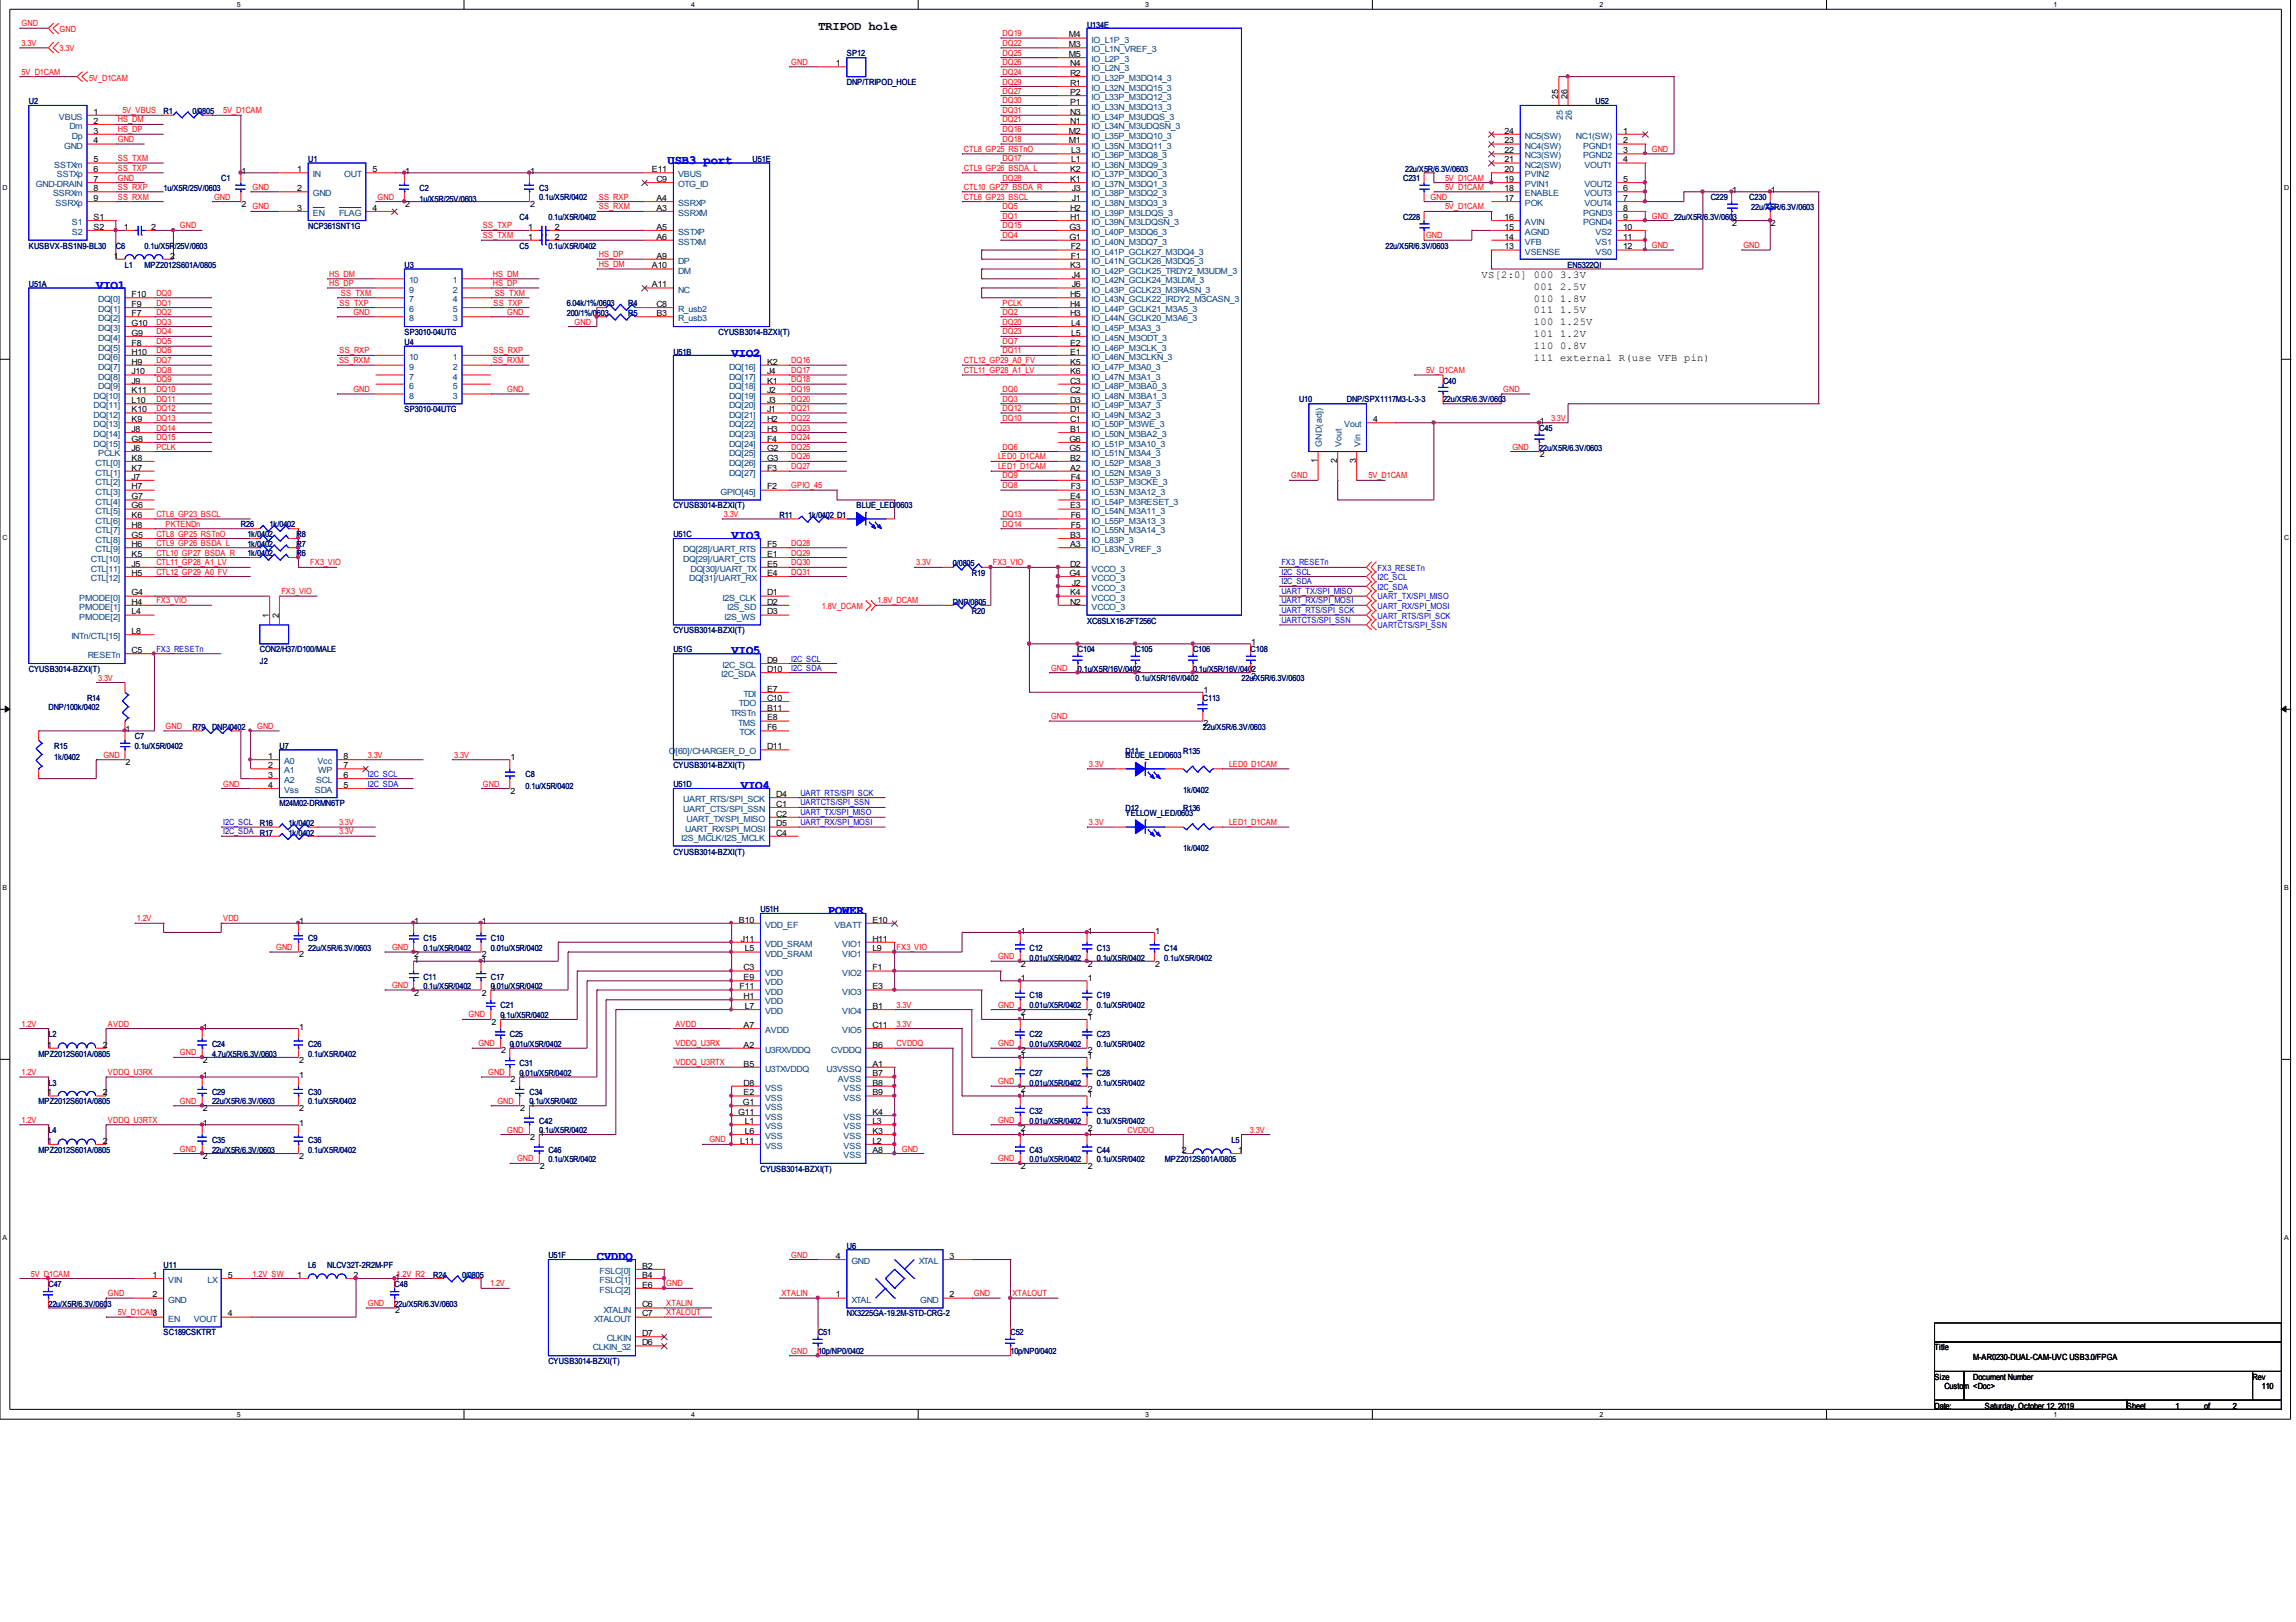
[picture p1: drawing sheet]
<svg xmlns="http://www.w3.org/2000/svg" width="297mm" height="210mm" viewBox="0 0 297 210" stroke-linecap="round" stroke-linejoin="round" font-family="sans-serif">
<defs><g id="words">
<text font-size="1.6" x="105.8" y="3.8">TRIPOD hole</text>
<g font-size="1.6" fill="#00f">
<text x="86.4" y="21.3">USB3 port</text>
<text x="12.4" y="37.4">VIO1</text>
<text x="94.7" y="46.2">VIO2</text>
<text x="94.7" y="69.8">VIO3</text>
<text x="94.7" y="84.7">VIO5</text>
<text x="95.8" y="102.1">VIO4</text>
<text x="107.1" y="118.3">POWER</text>
<text x="77.2" y="163.1">CVDDQ</text>
</g>
<g font-size="1.4">
<text x="191.7" y="36">VS[2:0] 000 3.3V</text>
<text x="198.4" y="37.5">001 2.5V</text>
<text x="198.4" y="39">010 1.8V</text>
<text x="198.4" y="40.6">011 1.5V</text>
<text x="198.4" y="42.1">100 1.25V</text>
<text x="198.4" y="43.6">101 1.2V</text>
<text x="198.4" y="45.1">110 0.8V</text>
<text x="198.4" y="46.7">111 external R(use VFB pin)</text>
</g>
<g font-size="1.1" fill="#f00">
<text x="2.8" y="3.4">GND</text>
<text x="2.8" y="5.9">3.3V</text>
<text x="7.7" y="4.2">GND</text>
<text x="129.7" y="4.7">DQ19</text>
<text x="129.7" y="5.9">DQ22</text>
<text x="2.8" y="9.7">5V_D1CAM</text>
<text x="7.7" y="6.6">3.3V</text>
<text x="11.5" y="10.4">5V_D1CAM</text>
<text x="102.4" y="8.4">GND</text>
<text x="129.7" y="9.7">DQ24</text>
<text x="129.7" y="7.2">DQ25</text>
<text x="129.7" y="8.4">DQ26</text>
<text x="129.7" y="10.9">DQ29</text>
<text x="15.2" y="15.8">HS_DM</text>
<text x="15.2" y="17.1">HS_DP</text>
<text x="15.8" y="14.7">5V_VBUS</text>
<text x="28.9" y="14.7">5V_D1CAM</text>
<text x="129.7" y="15.8">DQ21</text>
<text x="129.7" y="12.1">DQ27</text>
<text x="129.7" y="13.4">DQ30</text>
<text x="129.7" y="14.7">DQ31</text>
<text x="129.7" y="17.1">DQ16</text>
<text x="15.2" y="18.4">GND</text>
<text x="15.2" y="23.4">GND</text>
<text x="15.2" y="20.8">SS_TXM</text>
<text x="15.2" y="22.1">SS_TXP</text>
<text x="124.7" y="19.7">CTL8_GP25_RSTnO</text>
<text x="124.7" y="22.1">CTL9_GP26_BSDA_L</text>
<text x="129.7" y="20.8">DQ17</text>
<text x="129.7" y="18.4">DQ18</text>
<text x="129.7" y="23.4">DQ28</text>
<text x="186.9" y="23.4">5V_D1CAM</text>
<text x="213.7" y="19.7">GND</text>
<text x="15.2" y="25.8">SS_RXM</text>
<text x="15.2" y="24.6">SS_RXP</text>
<text x="23.3" y="29.6">GND</text>
<text x="27.7" y="25.8">GND</text>
<text x="32.7" y="24.6">GND</text>
<text x="32.7" y="27.1">GND</text>
<text x="48.9" y="25.8">GND</text>
<text x="62.5" y="29.6">SS_TXP</text>
<text x="77.5" y="25.8">SS_RXP</text>
<text x="77.5" y="27.1">SS_RXM</text>
<text x="124.7" y="25.8">CTL6_GP23_BSCL</text>
<text x="124.7" y="24.6">CTL10_GP27_BSDA_R</text>
<text x="129.7" y="29.6">DQ15</text>
<text x="129.7" y="28.3">DQ1</text>
<text x="129.7" y="27.1">DQ5</text>
<text x="185.1" y="25.8">GND</text>
<text x="186.9" y="24.6">5V_D1CAM</text>
<text x="186.9" y="27.1">5V_D1CAM</text>
<text x="213.7" y="28.3">GND 22u/X5R/6.3V/0603</text>
<text x="42.6" y="35.8">HS_DM</text>
<text x="62.5" y="30.8">SS_TXM</text>
<text x="63.8" y="35.8">HS_DM</text>
<text x="77.5" y="34.6">HS_DM</text>
<text x="77.5" y="33.3">HS_DP</text>
<text x="129.7" y="30.8">DQ4</text>
<text x="184.5" y="30.8">GND</text>
<text x="213.7" y="32.1">GND</text>
<text x="225.6" y="32.1">GND</text>
<text x="20.2" y="38.3">DQ0</text>
<text x="20.2" y="39.6">DQ1</text>
<text x="20.2" y="40.7">DQ2</text>
<text x="42.6" y="37">HS_DP</text>
<text x="43.9" y="39.6">SS_TXP</text>
<text x="44.1" y="38.3">SS_TXM</text>
<text x="45.7" y="40.7">GND</text>
<text x="63.8" y="37">HS_DP</text>
<text x="63.8" y="39.6">SS_TXP</text>
<text x="64" y="38.3">SS_TXM</text>
<text x="65.6" y="40.7">GND</text>
<text x="129.7" y="39.6">PCLK</text>
<text x="129.7" y="40.7">DQ2</text>
<text x="20.2" y="42">DQ3</text>
<text x="20.2" y="43.3">DQ4</text>
<text x="20.2" y="44.5">DQ5</text>
<text x="20.2" y="45.7">DQ6</text>
<text x="20.2" y="47">DQ7</text>
<text x="43.9" y="47">SS_RXM</text>
<text x="43.9" y="45.7">SS_RXP</text>
<text x="63.8" y="47">SS_RXM</text>
<text x="63.8" y="45.7">SS_RXP</text>
<text x="74.3" y="42">GND</text>
<text x="102.4" y="47">DQ16</text>
<text x="124.7" y="47">CTL12_GP29_A0_FV</text>
<text x="129.7" y="42">DQ20</text>
<text x="129.7" y="43.3">DQ23</text>
<text x="129.7" y="44.5">DQ7</text>
<text x="129.7" y="45.7">DQ11</text>
<text x="20.2" y="48.3">DQ8</text>
<text x="20.2" y="49.5">DQ9</text>
<text x="20.2" y="50.7">DQ10</text>
<text x="20.2" y="52">DQ11</text>
<text x="20.2" y="53.2">DQ12</text>
<text x="45.7" y="50.7">GND</text>
<text x="65.6" y="50.7">GND</text>
<text x="102.4" y="48.3">DQ17</text>
<text x="102.4" y="49.5">DQ18</text>
<text x="102.4" y="50.7">DQ19</text>
<text x="102.4" y="52">DQ20</text>
<text x="102.4" y="53.2">DQ21</text>
<text x="124.7" y="48.3">CTL11_GP28_A1_LV</text>
<text x="129.7" y="52">DQ3</text>
<text x="129.7" y="53.2">DQ12</text>
<text x="129.7" y="50.7">DQ0</text>
<text x="184.5" y="48.3">5V_D1CAM</text>
<text x="194.5" y="50.7">GND</text>
<text x="20.2" y="54.5">DQ13</text>
<text x="20.2" y="55.7">DQ14</text>
<text x="20.2" y="57">DQ15</text>
<text x="20.2" y="58.2">PCLK</text>
<text x="102.4" y="54.5">DQ22</text>
<text x="102.4" y="55.7">DQ23</text>
<text x="102.4" y="57">DQ24</text>
<text x="102.4" y="58.2">DQ25</text>
<text x="102.4" y="59.5">DQ26</text>
<text x="129.1" y="59.5">LED0_D1CAM</text>
<text x="129.7" y="58.2">DQ6</text>
<text x="129.7" y="54.5">DQ10</text>
<text x="195.7" y="58.2">GND</text>
<text x="200.7" y="54.5">3.3V</text>
<text x="102.4" y="60.7">DQ27</text>
<text x="102.4" y="63.2">GPIO_45</text>
<text x="129.1" y="60.7">LED1_D1CAM</text>
<text x="129.7" y="63.2">DQ8</text>
<text x="129.7" y="61.9">DQ9</text>
<text x="167" y="61.9">GND</text>
<text x="177" y="61.9">5V_D1CAM</text>
<text x="20.2" y="66.9">CTL6_GP23_BSCL</text>
<text x="20.2" y="69.4">CTL8_GP25_RSTnO</text>
<text x="20.2" y="70.6">CTL9_GP26_BSDA_L</text>
<text x="20.2" y="71.9">CTL10_GP27_BSDA_R</text>
<text x="21.4" y="68.2">PKTENDn</text>
<text x="93.6" y="66.9">3.3V</text>
<text x="102.4" y="70.6">DQ28</text>
<text x="102.4" y="71.9">DQ29</text>
<text x="129.7" y="66.9">DQ13</text>
<text x="129.7" y="68.2">DQ14</text>
<text x="20.2" y="74.4">CTL12_GP29_A0_FV</text>
<text x="20.2" y="73.2">CTL11_GP28_A1_LV</text>
<text x="36.4" y="76.9">FX3_VIO</text>
<text x="40.1" y="73.2">FX3_VIO</text>
<text x="102.4" y="73.2">DQ30</text>
<text x="102.4" y="74.4">DQ31</text>
<text x="118.5" y="73.2">3.3V</text>
<text x="128.4" y="73.2">FX3_VIO</text>
<text x="20.2" y="78.1">FX3_VIO</text>
<text x="106.3" y="78.8">1.8V_DCAM</text>
<text x="113.5" y="78.1">1.8V_DCAM</text>
<text x="12.7" y="88.1">3.3V</text>
<text x="136" y="86.8">GND</text>
<text x="21.4" y="94.3">GND</text>
<text x="33.3" y="94.3">GND</text>
<text x="136" y="93.1">GND</text>
<text x="13.4" y="98.1">GND</text>
<text x="28.9" y="101.8">GND</text>
<text x="47.6" y="98.1">3.3V</text>
<text x="58.8" y="98.1">3.3V</text>
<text x="62.5" y="101.8">GND</text>
<text x="140.9" y="99.2">3.3V</text>
<text x="159" y="99.2">LED0_D1CAM</text>
<text x="43.9" y="106.8">3.3V</text>
<text x="43.9" y="108">3.3V</text>
<text x="140.9" y="106.8">3.3V</text>
<text x="159" y="106.8">LED1_D1CAM</text>
<text x="17.7" y="119.2">1.2V</text>
<text x="28.9" y="119.2">VDD</text>
<text x="35.7" y="123">GND</text>
<text x="50.7" y="123">GND</text>
<text x="116" y="123">FX3_VIO</text>
<text x="129.1" y="124.1">GND</text>
<text x="50.7" y="127.9">GND</text>
<text x="60.6" y="131.7">GND</text>
<text x="116" y="130.4">3.3V</text>
<text x="129.1" y="130.4">GND</text>
<text x="2.8" y="132.9">1.2V</text>
<text x="14" y="132.9">AVDD</text>
<text x="23.3" y="136.6">GND</text>
<text x="61.9" y="135.4">GND</text>
<text x="87.4" y="132.9">AVDD</text>
<text x="87.4" y="135.4">VDDQ_U3RX</text>
<text x="87.4" y="137.9">VDDQ_U3RTX</text>
<text x="116" y="132.9">3.3V</text>
<text x="116" y="135.4">CVDDQ</text>
<text x="129.1" y="135.4">GND</text>
<text x="2.8" y="139.1">1.2V</text>
<text x="14" y="139.1">VDDQ_U3RX</text>
<text x="23.3" y="142.8">GND</text>
<text x="63.2" y="139.1">GND</text>
<text x="64.3" y="142.8">GND</text>
<text x="129.1" y="140.3">GND</text>
<text x="2.8" y="145.3">1.2V</text>
<text x="14" y="145.3">VDDQ_U3RTX</text>
<text x="23.3" y="149">GND</text>
<text x="65.6" y="146.6">GND</text>
<text x="91.8" y="147.8">GND</text>
<text x="116.7" y="149">GND</text>
<text x="129.1" y="145.3">GND</text>
<text x="145.9" y="146.6">CVDDQ</text>
<text x="161.7" y="146.6">3.3V</text>
<text x="66.9" y="150.3">GND</text>
<text x="129.1" y="150.3">GND</text>
<text x="4" y="165.2">5V_D1CAM</text>
<text x="14" y="167.7">GND</text>
<text x="32.7" y="165.2">1.2V_SW</text>
<text x="51.3" y="165.2">1.2V_R2</text>
<text x="63.4" y="166.5">1.2V</text>
<text x="86.2" y="166.5">GND</text>
<text x="101.1" y="167.7">XTALIN</text>
<text x="102.4" y="162.7">GND</text>
<text x="126" y="167.7">GND</text>
<text x="131" y="167.7">XTALOUT</text>
<text x="15.2" y="170.2">5V_D1CAM</text>
<text x="47.6" y="169">GND</text>
<text x="86.2" y="169">XTALIN</text>
<text x="86.2" y="170.2">XTALOUT</text>
<text x="102.4" y="175.2">GND</text>
</g>
<g font-size="1.1">
<text x="138.3" y="4.8">M4</text>
<text x="108.1" y="8.6">1</text>
<text x="138.3" y="6.1">M3</text>
<text x="138.3" y="7.4">M5</text>
<text x="138.4" y="8.6">N4</text>
<text x="138.4" y="9.8">R2</text>
<text x="138.4" y="11.1">R1</text>
<text x="12.1" y="14.8">1</text>
<text x="12.1" y="16">2</text>
<text x="12.1" y="17.3">3</text>
<text x="138.3" y="17.3">M2</text>
<text x="138.4" y="12.3">P2</text>
<text x="138.4" y="13.6">P1</text>
<text x="138.4" y="14.8">N3</text>
<text x="138.4" y="16">N1</text>
<text x="194.6" y="17.3">24</text>
<text x="201.6" y="12.8" transform="rotate(-90 201.6 12.8)">25</text>
<text x="202.8" y="12.8" transform="rotate(-90 202.8 12.8)">26</text>
<text x="210" y="17.3">1</text>
<text x="12.1" y="18.6">4</text>
<text x="12.1" y="21">5</text>
<text x="12.1" y="22.3">6</text>
<text x="12.1" y="23.6">7</text>
<text x="31.2" y="22.5">1</text>
<text x="38.4" y="22.3">1</text>
<text x="48.2" y="22.3">5</text>
<text x="52.4" y="22.5">1</text>
<text x="68.6" y="22.5">1</text>
<text x="84.3" y="22.3">E11</text>
<text x="84.9" y="23.6">C9</text>
<text x="138.3" y="18.6">M1</text>
<text x="138.4" y="22.3">K2</text>
<text x="138.4" y="23.6">K1</text>
<text x="138.6" y="19.8">L3</text>
<text x="138.6" y="21">L1</text>
<text x="194.6" y="18.6">23</text>
<text x="194.6" y="19.8">22</text>
<text x="194.6" y="21">21</text>
<text x="194.6" y="22.3">20</text>
<text x="194.6" y="23.6">19</text>
<text x="210" y="18.6">2</text>
<text x="210" y="19.8">3</text>
<text x="210" y="21">4</text>
<text x="210" y="23.6">5</text>
<text x="12.1" y="24.7">8</text>
<text x="12.1" y="26">9</text>
<text x="12.1" y="28.5">S1</text>
<text x="12.1" y="29.7">S2</text>
<text x="16" y="29.7">1</text>
<text x="19.6" y="29.7">2</text>
<text x="31.2" y="26.8">2</text>
<text x="38.4" y="24.7">2</text>
<text x="38.4" y="27.3">3</text>
<text x="48.2" y="27.3">4</text>
<text x="52.4" y="26.8">2</text>
<text x="68.3" y="29.7">1</text>
<text x="68.6" y="26.8">2</text>
<text x="71.8" y="29.7">2</text>
<text x="84.9" y="27.3">A3</text>
<text x="84.9" y="26">A4</text>
<text x="84.9" y="29.7">A5</text>
<text x="138.3" y="29.7">G3</text>
<text x="138.4" y="27.3">H2</text>
<text x="138.4" y="28.5">H1</text>
<text x="138.7" y="24.7">J3</text>
<text x="138.7" y="26">J1</text>
<text x="194.6" y="24.7">18</text>
<text x="194.6" y="26">17</text>
<text x="194.6" y="28.5">16</text>
<text x="194.6" y="29.7">15</text>
<text x="210" y="24.7">6</text>
<text x="210" y="26">7</text>
<text x="210" y="27.3">8</text>
<text x="210" y="28.5">9</text>
<text x="210" y="29.7">10</text>
<text x="224.1" y="25">1</text>
<text x="224.1" y="29.3">2</text>
<text x="229.1" y="25">1</text>
<text x="229.1" y="29.3">2</text>
<text x="14.7" y="33.5">1</text>
<text x="22" y="33.5">2</text>
<text x="68.3" y="31">1</text>
<text x="71.8" y="31">2</text>
<text x="84.3" y="34.7">A10</text>
<text x="84.9" y="31">A6</text>
<text x="84.9" y="33.5">A9</text>
<text x="138.3" y="31">G1</text>
<text x="138.4" y="34.7">K3</text>
<text x="138.5" y="32.3">F2</text>
<text x="138.5" y="33.5">F1</text>
<text x="138.7" y="36">J4</text>
<text x="194.6" y="31">14</text>
<text x="194.6" y="32.3">13</text>
<text x="210" y="31">11</text>
<text x="210" y="32.3">12</text>
<text x="17" y="38.5">F10</text>
<text x="17" y="39.7">F9</text>
<text x="17" y="40.9">F7</text>
<text x="84.3" y="37.2">A11</text>
<text x="84.9" y="39.7">C8</text>
<text x="84.9" y="40.9">B3</text>
<text x="138.4" y="38.5">H5</text>
<text x="138.4" y="39.7">H4</text>
<text x="138.4" y="40.9">H3</text>
<text x="138.7" y="37.2">J6</text>
<text x="17" y="42.2">G10</text>
<text x="17" y="43.4">G9</text>
<text x="17" y="44.7">F8</text>
<text x="17" y="45.9">H10</text>
<text x="17" y="47.2">H9</text>
<text x="99.2" y="47.2">K2</text>
<text x="138.4" y="44.7">E2</text>
<text x="138.4" y="45.9">E1</text>
<text x="138.4" y="47.2">K5</text>
<text x="138.6" y="42.2">L4</text>
<text x="138.6" y="43.4">L5</text>
<text x="17" y="48.4">J10</text>
<text x="17" y="49.6">J9</text>
<text x="17" y="50.9">K11</text>
<text x="17" y="52.2">L10</text>
<text x="17" y="53.4">K10</text>
<text x="99.2" y="48.4">J4</text>
<text x="99.2" y="49.6">K1</text>
<text x="99.2" y="50.9">J2</text>
<text x="99.2" y="52.2">J3</text>
<text x="99.2" y="53.4">J1</text>
<text x="138.4" y="48.4">K6</text>
<text x="138.4" y="49.6">C3</text>
<text x="138.4" y="50.9">C2</text>
<text x="138.4" y="52.2">D3</text>
<text x="138.4" y="53.4">D1</text>
<text x="17" y="54.6">K9</text>
<text x="17" y="55.9">J8</text>
<text x="17" y="57.2">G8</text>
<text x="17" y="58.3">J6</text>
<text x="17" y="59.6">K8</text>
<text x="99.2" y="54.6">H2</text>
<text x="99.2" y="55.9">H3</text>
<text x="99.2" y="57.2">F4</text>
<text x="99.2" y="58.3">G2</text>
<text x="99.2" y="59.6">G3</text>
<text x="138.3" y="57.2">G6</text>
<text x="138.3" y="58.3">G5</text>
<text x="138.4" y="54.6">C1</text>
<text x="138.4" y="55.9">B1</text>
<text x="138.4" y="59.6">B2</text>
<text x="170.4" y="60" transform="rotate(-90 170.4 60)">1</text>
<text x="173" y="60" transform="rotate(-90 173 60)">2</text>
<text x="175.4" y="60" transform="rotate(-90 175.4 60)">3</text>
<text x="177.6" y="54.6">4</text>
<text x="199.2" y="54.9">1</text>
<text x="199.2" y="59.2">2</text>
<text x="17" y="60.9">K7</text>
<text x="17" y="62.1">J7</text>
<text x="17" y="63.3">H7</text>
<text x="17" y="64.6">G7</text>
<text x="17" y="65.8">G6</text>
<text x="99.2" y="60.9">F3</text>
<text x="99.2" y="63.3">F2</text>
<text x="138.4" y="60.9">A2</text>
<text x="138.4" y="64.6">E4</text>
<text x="138.4" y="65.8">E3</text>
<text x="138.5" y="62.1">F4</text>
<text x="138.5" y="63.3">F3</text>
<text x="17" y="67.1">K6</text>
<text x="17" y="68.3">H8</text>
<text x="17" y="69.6">G5</text>
<text x="17" y="70.8">H6</text>
<text x="99.2" y="70.8">F5</text>
<text x="138.4" y="69.6">B3</text>
<text x="138.4" y="70.8">A3</text>
<text x="138.5" y="67.1">F6</text>
<text x="138.5" y="68.3">F5</text>
<text x="17" y="72.1">K5</text>
<text x="17" y="73.3">J5</text>
<text x="17" y="74.5">H5</text>
<text x="17" y="77.1">G4</text>
<text x="99.2" y="72.1">E1</text>
<text x="99.2" y="73.3">E5</text>
<text x="99.2" y="74.5">E4</text>
<text x="99.2" y="77.1">D1</text>
<text x="138.3" y="74.5">G4</text>
<text x="138.4" y="73.3">D2</text>
<text x="138.4" y="77.1">K4</text>
<text x="138.7" y="75.8">J2</text>
<text x="17" y="78.2">H4</text>
<text x="17" y="79.5">L4</text>
<text x="17" y="82.1">L8</text>
<text x="34.8" y="80" transform="rotate(-90 34.8 80)">1</text>
<text x="36.1" y="80" transform="rotate(-90 36.1 80)">2</text>
<text x="99.2" y="78.2">D2</text>
<text x="99.2" y="79.5">D3</text>
<text x="138.4" y="78.2">N2</text>
<text x="161.9" y="83.5">1</text>
<text x="17" y="84.5">C5</text>
<text x="99.2" y="85.8">D9</text>
<text x="99.2" y="87">D10</text>
<text x="99.2" y="89.5">E7</text>
<text x="155.7" y="89.7">1</text>
<text x="161.9" y="87.8">2</text>
<text x="16.3" y="94.7">1</text>
<text x="99.2" y="90.7">C10</text>
<text x="99.2" y="92">B11</text>
<text x="99.2" y="93.2">E8</text>
<text x="99.2" y="94.5">F6</text>
<text x="155.7" y="94">2</text>
<text x="16.3" y="99">2</text>
<text x="34.7" y="98.2">1</text>
<text x="34.7" y="99.4">2</text>
<text x="34.7" y="100.7">3</text>
<text x="34.7" y="102">4</text>
<text x="44.4" y="102">5</text>
<text x="44.4" y="100.7">6</text>
<text x="44.4" y="99.4">7</text>
<text x="44.4" y="98.2">8</text>
<text x="66" y="98.4">1</text>
<text x="99.2" y="97">D11</text>
<text x="66" y="102.7">2</text>
<text x="100.4" y="103.1">D4</text>
<text x="100.4" y="104.4">C1</text>
<text x="100.4" y="105.7">C2</text>
<text x="100.4" y="106.9">D5</text>
<text x="100.4" y="108.1">C4</text>
<text x="38.7" y="119.6">1</text>
<text x="53.6" y="119.6">1</text>
<text x="62.3" y="119.6">1</text>
<text x="95.6" y="119.4">B10</text>
<text x="112.9" y="119.4">E10</text>
<text x="38.7" y="123.9">2</text>
<text x="53.6" y="123.9">2</text>
<text x="53.6" y="124.6">1</text>
<text x="62.3" y="123.9">2</text>
<text x="62.3" y="124.6">1</text>
<text x="95.8" y="121.8">J11</text>
<text x="96.2" y="125.6">C3</text>
<text x="96.4" y="123.1">L5</text>
<text x="112.9" y="121.8">H11</text>
<text x="112.9" y="123.1">L9</text>
<text x="112.9" y="125.6">F1</text>
<text x="132.1" y="120.8">1</text>
<text x="132.1" y="125.2">2</text>
<text x="140.7" y="120.8">1</text>
<text x="140.7" y="125.2">2</text>
<text x="149.4" y="120.8">1</text>
<text x="149.4" y="125.2">2</text>
<text x="53.6" y="128.9">2</text>
<text x="62.3" y="128.9">2</text>
<text x="63.6" y="128.3">1</text>
<text x="95.7" y="128">F11</text>
<text x="96.2" y="126.8">E9</text>
<text x="96.2" y="129.3">H1</text>
<text x="96.4" y="130.6">L7</text>
<text x="112.9" y="128">E3</text>
<text x="112.9" y="130.6">B1</text>
<text x="132.1" y="127">1</text>
<text x="132.1" y="131.3">2</text>
<text x="140.7" y="127">1</text>
<text x="140.7" y="131.3">2</text>
<text x="6.1" y="135.6">1</text>
<text x="13.3" y="135.6">2</text>
<text x="26.2" y="133.3">1</text>
<text x="26.2" y="137.6">2</text>
<text x="38.7" y="133.3">1</text>
<text x="38.7" y="137.6">2</text>
<text x="63.6" y="132.6">2</text>
<text x="64.9" y="132">1</text>
<text x="64.9" y="136.3">2</text>
<text x="66" y="135.7">1</text>
<text x="96.2" y="135.6">A2</text>
<text x="96.2" y="133">A7</text>
<text x="112.9" y="135.6">B6</text>
<text x="112.9" y="133">C11</text>
<text x="132.1" y="137">1</text>
<text x="132.1" y="132">1</text>
<text x="132.1" y="136.3">2</text>
<text x="140.7" y="132">1</text>
<text x="140.7" y="136.3">2</text>
<text x="140.7" y="137">1</text>
<text x="6.1" y="141.7">1</text>
<text x="13.3" y="141.7">2</text>
<text x="26.2" y="139.5">1</text>
<text x="26.2" y="143.8">2</text>
<text x="38.7" y="139.5">1</text>
<text x="38.7" y="143.8">2</text>
<text x="66" y="140.1">2</text>
<text x="67.3" y="139.5">1</text>
<text x="67.3" y="143.8">2</text>
<text x="68.6" y="143.3">1</text>
<text x="96.1" y="143">G1</text>
<text x="96.2" y="140.5">D8</text>
<text x="96.2" y="141.7">E2</text>
<text x="96.2" y="138">B5</text>
<text x="112.9" y="138">A1</text>
<text x="112.9" y="139.3">B7</text>
<text x="112.9" y="140.5">B8</text>
<text x="112.9" y="141.7">B9</text>
<text x="132.1" y="142">1</text>
<text x="132.1" y="141.3">2</text>
<text x="140.7" y="142">1</text>
<text x="140.7" y="141.3">2</text>
<text x="6.1" y="148">1</text>
<text x="13.3" y="148">2</text>
<text x="26.2" y="145.7">1</text>
<text x="38.7" y="145.7">1</text>
<text x="68.6" y="147.5">2</text>
<text x="69.8" y="147">1</text>
<text x="95.5" y="144.3">G11</text>
<text x="95.8" y="148">L11</text>
<text x="96.4" y="145.5">L1</text>
<text x="96.4" y="146.7">L6</text>
<text x="112.9" y="144.3">K4</text>
<text x="112.9" y="145.5">L3</text>
<text x="112.9" y="146.7">K3</text>
<text x="112.9" y="148">L2</text>
<text x="112.9" y="149.2">A8</text>
<text x="132.1" y="147">1</text>
<text x="132.1" y="146.3">2</text>
<text x="140.7" y="147">1</text>
<text x="140.7" y="146.3">2</text>
<text x="152.9" y="149.2">2</text>
<text x="160.2" y="149.2">1</text>
<text x="26.2" y="150">2</text>
<text x="38.7" y="150">2</text>
<text x="69.8" y="151.2">2</text>
<text x="132.1" y="151.2">2</text>
<text x="140.7" y="151.2">2</text>
<text x="19.7" y="165.4">1</text>
<text x="19.7" y="167.9">2</text>
<text x="29.5" y="165.4">5</text>
<text x="38.4" y="165.4">1</text>
<text x="45.7" y="165.4">2</text>
<text x="51.1" y="165.6">1</text>
<text x="83.1" y="164.2">B2</text>
<text x="83.1" y="165.4">B4</text>
<text x="83.1" y="166.6">E6</text>
<text x="108.1" y="167.9">1</text>
<text x="108.1" y="162.9">4</text>
<text x="122.9" y="167.9">2</text>
<text x="122.9" y="162.9">3</text>
<text x="19.7" y="170.4">3</text>
<text x="29.5" y="170.4">4</text>
<text x="51.1" y="169.9">2</text>
<text x="83.1" y="169.2">C6</text>
<text x="83.1" y="170.4">C7</text>
<text x="83.1" y="172.9">D7</text>
<text x="83.1" y="174.1">D6</text>
<text x="250.3" y="174.8">Title</text>
<text x="250.3" y="178.6">Size</text>
<text x="251.5" y="179.8">Custom &lt;Doc&gt;</text>
<text x="255.3" y="178.6">Document Number</text>
<text x="255.3" y="176">M-AR0230-DUAL-CAM-UVC USB3.0/FPGA</text>
<text x="291.4" y="178.6">Rev</text>
<text x="292.6" y="179.8">110</text>
<text x="250.3" y="182.3">Date:</text>
<text x="256.8" y="182.3">Saturday, October 12, 2019</text>
<text x="275.2" y="182.3">Sheet</text>
<text x="281.4" y="182.3">1</text>
<text x="285.2" y="182.3">of</text>
<text x="288.9" y="182.3">2</text>
</g>
<g font-size="1.1" fill="#000080">
<text x="140.6" y="3.6">U134E</text>
<text x="109.6" y="7.3">SP12</text>
<text x="109.6" y="11">DNP/TRIPOD_HOLE</text>
<text x="3.7" y="13.5">U2</text>
<text x="21.2" y="14.7">R1</text>
<text x="24.9" y="14.7">0/0805</text>
<text x="206.4" y="13.5">U52</text>
<text x="28.6" y="23.5">C1</text>
<text x="39.9" y="21">U1</text>
<text x="97.4" y="21">U51E</text>
<text x="181.5" y="23.5">C231</text>
<text x="181.8" y="22.2">22u/X5R/6.3V/0603</text>
<text x="21.2" y="24.7">1u/X5R/25V/0603</text>
<text x="39.9" y="29.6">NCP361SNT1G</text>
<text x="54.3" y="24.7">C2</text>
<text x="54.3" y="26.2">1u/X5R/25V/0603</text>
<text x="67.2" y="28.5">C4</text>
<text x="69.8" y="24.7">C3</text>
<text x="69.8" y="25.9">0.1u/X5R/0402</text>
<text x="71" y="28.5">0.1u/X5R/0402</text>
<text x="181.5" y="28.5">C228</text>
<text x="221.3" y="25.9">C229</text>
<text x="226.3" y="25.9">C230</text>
<text x="226.6" y="27.2">22u/X5R/6.3V/0603</text>
<text x="3.7" y="32.2">KUSBVX-BS1N9-BL30</text>
<text x="15" y="32.2">C6</text>
<text x="16.2" y="34.6">L1</text>
<text x="18.7" y="34.6">MPZ2012S601A/0805</text>
<text x="18.7" y="32.2">0.1u/X5R/25V/0603</text>
<text x="52.3" y="34.6">U3</text>
<text x="67.2" y="32.2">C5</text>
<text x="71" y="32.2">0.1u/X5R/0402</text>
<text x="179.2" y="32.2">22u/X5R/6.3V/0603</text>
<text x="202.8" y="34.6">EN5322QI</text>
<text x="3.7" y="37.2">U51A</text>
<text x="73.3" y="40.9">200/1%/0603</text>
<text x="73.3" y="39.6">6.04k/1%/0603</text>
<text x="81.3" y="40.9">R5</text>
<text x="81.3" y="39.6">R4</text>
<text x="52.3" y="44.6">U4</text>
<text x="52.3" y="43.4">SP3010-04UTG</text>
<text x="87.1" y="45.9">U51B</text>
<text x="93" y="43.4">CYUSB3014-BZXI(T)</text>
<text x="52.3" y="53.4">SP3010-04UTG</text>
<text x="168.1" y="52.1">U10</text>
<text x="174.2" y="52.1">DNP/SPX1117M3-L-3-3</text>
<text x="186.7" y="49.6">C40</text>
<text x="186.7" y="52.1">22u/X5R/6.3V/0603</text>
<text x="199.1" y="55.8">C45</text>
<text x="199.1" y="58.3">22u/X5R/6.3V/0603</text>
<text x="87.1" y="65.8">CYUSB3014-BZXI(T)</text>
<text x="110.8" y="65.8">BLUE_LED/0603</text>
<text x="31.2" y="68.3">R26</text>
<text x="32" y="69.5">1k/0402</text>
<text x="32" y="70.8">1k/0402</text>
<text x="32" y="72">1k/0402</text>
<text x="34.9" y="68.3">1k/0402</text>
<text x="38.4" y="69.5">R8</text>
<text x="38.4" y="70.8">R7</text>
<text x="38.4" y="72">R6</text>
<text x="87.1" y="69.5">U51C</text>
<text x="100.8" y="67">R11</text>
<text x="104.6" y="67">1k/0402 D1</text>
<text x="123.3" y="73.3">0/0805</text>
<text x="125.7" y="74.5">R19</text>
<text x="87.1" y="82">CYUSB3014-BZXI(T)</text>
<text x="123.3" y="78.2">DNP/0805</text>
<text x="125.7" y="79.4">R20</text>
<text x="140.6" y="80.7">XC6SLX16-2FT256C</text>
<text x="3.7" y="87">CYUSB3014-BZXI(T)</text>
<text x="33.6" y="86">J2</text>
<text x="33.6" y="84.4">CON2/H37/D100/MALE</text>
<text x="87.1" y="84.4">U51G</text>
<text x="139.4" y="84.4">C104</text>
<text x="139.4" y="87">0.1u/X5R/16V/0402</text>
<text x="146.9" y="84.4">C105</text>
<text x="146.9" y="88.2">0.1u/X5R/16V/0402</text>
<text x="154.3" y="84.4">C106</text>
<text x="154.3" y="87">0.1u/X5R/16V/0402</text>
<text x="160.6" y="88.2">22u/X5R/6.3V/0603</text>
<text x="161.8" y="84.4">C108</text>
<text x="6.3" y="91.9">DNP/100k/0402</text>
<text x="11.3" y="90.7">R14</text>
<text x="17.4" y="95.7">C7</text>
<text x="24.9" y="94.4">R79</text>
<text x="27.4" y="94.4">DNP/0402</text>
<text x="155.6" y="90.7">C113</text>
<text x="155.6" y="94.4">22u/X5R/6.3V/0603</text>
<text x="7" y="96.9">R15</text>
<text x="7" y="98.4">1k/0402</text>
<text x="17.4" y="96.9">0.1u/X5R/0402</text>
<text x="36.2" y="96.9">U7</text>
<text x="68" y="100.6">C8</text>
<text x="87.1" y="101.9">U51D</text>
<text x="87.1" y="99.4">CYUSB3014-BZXI(T)</text>
<text x="145.6" y="97.6">D11</text>
<text x="145.6" y="98.1">BLUE_LED/0603</text>
<text x="153.1" y="97.6">R135</text>
<text x="33.6" y="106.9">R16</text>
<text x="36.2" y="104.3">M24M02-DRMN6TP</text>
<text x="37.3" y="106.9">1k/0402</text>
<text x="68" y="102.1">0.1u/X5R/0402</text>
<text x="145.6" y="105">D12</text>
<text x="145.6" y="105.6">YELLOW_LED/0603</text>
<text x="153.1" y="105">R136</text>
<text x="153.1" y="102.6">1k/0402</text>
<text x="33.6" y="108.1">R17</text>
<text x="37.3" y="108.1">1k/0402</text>
<text x="87.1" y="110.6">CYUSB3014-BZXI(T)</text>
<text x="153.1" y="110.1">1k/0402</text>
<text x="98.4" y="118">U51H</text>
<text x="39.9" y="121.8">C9</text>
<text x="39.9" y="123">22u/X5R/6.3V/0603</text>
<text x="54.8" y="121.8">C15</text>
<text x="54.8" y="123">0.1u/X5R/0402</text>
<text x="63.5" y="121.8">C10</text>
<text x="63.5" y="123">0.01u/X5R/0402</text>
<text x="133.2" y="123">C12</text>
<text x="133.2" y="124.3">0.01u/X5R/0402</text>
<text x="141.9" y="123">C13</text>
<text x="141.9" y="124.3">0.1u/X5R/0402</text>
<text x="150.6" y="123">C14</text>
<text x="150.6" y="124.3">0.1u/X5R/0402</text>
<text x="54.8" y="126.8">C11</text>
<text x="54.8" y="128">0.1u/X5R/0402</text>
<text x="63.5" y="126.8">C17</text>
<text x="63.5" y="128">0.01u/X5R/0402</text>
<text x="64.8" y="130.5">C21</text>
<text x="64.8" y="131.8">0.1u/X5R/0402</text>
<text x="133.2" y="129.2">C18</text>
<text x="133.2" y="130.5">0.01u/X5R/0402</text>
<text x="141.9" y="129.2">C19</text>
<text x="141.9" y="130.5">0.1u/X5R/0402</text>
<text x="5" y="136.8">MPZ2012S601A/0805</text>
<text x="6.3" y="134.2">L2</text>
<text x="27.4" y="135.5">C24</text>
<text x="27.4" y="136.8">4.7u/X5R/6.3V/0603</text>
<text x="39.9" y="135.5">C26</text>
<text x="39.9" y="136.8">0.1u/X5R/0402</text>
<text x="66" y="134.2">C25</text>
<text x="66" y="135.5">0.01u/X5R/0402</text>
<text x="67.2" y="137.9">C31</text>
<text x="133.2" y="134.2">C22</text>
<text x="133.2" y="135.5">0.01u/X5R/0402</text>
<text x="141.9" y="134.2">C23</text>
<text x="141.9" y="135.5">0.1u/X5R/0402</text>
<text x="5" y="142.9">MPZ2012S601A/0805</text>
<text x="6.3" y="140.5">L3</text>
<text x="27.4" y="141.7">C29</text>
<text x="27.4" y="142.9">22u/X5R/6.3V/0603</text>
<text x="39.9" y="141.7">C30</text>
<text x="39.9" y="142.9">0.1u/X5R/0402</text>
<text x="67.2" y="139.2">0.01u/X5R/0402</text>
<text x="68.5" y="141.7">C34</text>
<text x="68.5" y="142.9">0.1u/X5R/0402</text>
<text x="133.2" y="139.2">C27</text>
<text x="133.2" y="140.5">0.01u/X5R/0402</text>
<text x="141.9" y="139.2">C28</text>
<text x="141.9" y="140.5">0.1u/X5R/0402</text>
<text x="5" y="149.2">MPZ2012S601A/0805</text>
<text x="6.3" y="146.7">L4</text>
<text x="27.4" y="147.9">C35</text>
<text x="27.4" y="149.2">22u/X5R/6.3V/0603</text>
<text x="39.9" y="147.9">C36</text>
<text x="39.9" y="149.2">0.1u/X5R/0402</text>
<text x="69.8" y="145.5">C42</text>
<text x="69.8" y="146.7">0.1u/X5R/0402</text>
<text x="71" y="149.2">C46</text>
<text x="133.2" y="149.2">C43</text>
<text x="133.2" y="144.2">C32</text>
<text x="133.2" y="145.5">0.01u/X5R/0402</text>
<text x="141.9" y="149.2">C44</text>
<text x="141.9" y="144.2">C33</text>
<text x="141.9" y="145.5">0.1u/X5R/0402</text>
<text x="159.3" y="147.9">L5</text>
<text x="71" y="150.4">0.1u/X5R/0402</text>
<text x="98.4" y="151.7">CYUSB3014-BZXI(T)</text>
<text x="133.2" y="150.4">0.01u/X5R/0402</text>
<text x="141.9" y="150.4">0.1u/X5R/0402</text>
<text x="150.7" y="150.4">MPZ2012S601A/0805</text>
<text x="109.6" y="161.6">U6</text>
<text x="6.3" y="166.6">C47</text>
<text x="21.2" y="164.1">U11</text>
<text x="39.9" y="164.1">L6</text>
<text x="42.3" y="164.1">NLCV32T-2R2M-PF</text>
<text x="51.1" y="166.6">C48</text>
<text x="56" y="165.4">R24</text>
<text x="59.8" y="165.4">0/0805</text>
<text x="71" y="162.8">U51F</text>
<text x="6.3" y="169.1">22u/X5R/6.3V/0603</text>
<text x="21.2" y="172.8">SC189CSKTRT</text>
<text x="51.1" y="169.1">22u/X5R/6.3V/0603</text>
<text x="105.8" y="172.8">C51</text>
<text x="109.6" y="170.4">NX3225GA-19.2M-STD-CRG-2</text>
<text x="130.7" y="172.8">C52</text>
<text x="71" y="176.5">CYUSB3014-BZXI(T)</text>
<text x="105.8" y="175.3">10p/NP0/0402</text>
<text x="130.7" y="175.3">10p/NP0/0402</text>
</g>
<g font-size="1.1" fill="#004080">
<text x="141.2" y="5.5">IO_L1P_3</text>
<text x="141.2" y="6.8">IO_L1N_VREF_3</text>
<text x="141.2" y="8.1">IO_L2P_3</text>
<text x="141.2" y="9.2">IO_L2N_3</text>
<text x="141.2" y="10.5">IO_L32P_M3DQ14_3</text>
<text x="141.2" y="11.8">IO_L32N_M3DQ15_3</text>
<text x="7.6" y="15.5">VBUS</text>
<text x="9" y="16.7">Dm</text>
<text x="9.3" y="18">Dp</text>
<text x="141.2" y="13">IO_L33P_M3DQ12_3</text>
<text x="141.2" y="14.2">IO_L33N_M3DQ13_3</text>
<text x="141.2" y="15.5">IO_L34P_M3UDQS_3</text>
<text x="141.2" y="16.7">IO_L34N_M3UDQSN_3</text>
<text x="141.2" y="18">IO_L35P_M3DQ10_3</text>
<text x="197.3" y="18">NC5(SW)</text>
<text x="202.2" y="15.6" transform="rotate(-90 202.2 15.6)">25</text>
<text x="203.4" y="15.6" transform="rotate(-90 203.4 15.6)">26</text>
<text x="203.9" y="18">NC1(SW)</text>
<text x="7" y="21.7">SSTXm</text>
<text x="7.4" y="23">SSTXp</text>
<text x="8.3" y="19.2">GND</text>
<text x="40.5" y="23">IN</text>
<text x="44.5" y="23">OUT</text>
<text x="87.7" y="23">VBUS</text>
<text x="141.2" y="19.2">IO_L35N_M3DQ11_3</text>
<text x="141.2" y="20.5">IO_L36P_M3DQ8_3</text>
<text x="141.2" y="21.7">IO_L36N_M3DQ9_3</text>
<text x="141.2" y="23">IO_L37P_M3DQ0_3</text>
<text x="197.3" y="19.2">NC4(SW)</text>
<text x="197.3" y="20.5">NC3(SW)</text>
<text x="197.3" y="21.7">NC2(SW)</text>
<text x="197.3" y="23">PVIN2</text>
<text x="204.8" y="19.2">PGND1</text>
<text x="204.8" y="20.5">PGND2</text>
<text x="205" y="21.7">VOUT1</text>
<text x="4.7" y="24.2">GND-DRAIN</text>
<text x="6.9" y="25.4">SSRXm</text>
<text x="7.2" y="26.7">SSRXp</text>
<text x="9.3" y="29.1">S1</text>
<text x="40.5" y="25.4">GND</text>
<text x="40.5" y="28">EN</text>
<text x="43.9" y="28">FLAG</text>
<text x="87.7" y="24.2">OTG_ID</text>
<text x="87.7" y="28">SSRXM</text>
<text x="87.7" y="26.7">SSRXP</text>
<text x="141.2" y="24.2">IO_L37N_M3DQ1_3</text>
<text x="141.2" y="25.4">IO_L38P_M3DQ2_3</text>
<text x="141.2" y="26.7">IO_L38N_M3DQ3_3</text>
<text x="141.2" y="28">IO_L39P_M3LDQS_3</text>
<text x="141.2" y="29.1">IO_L39N_M3LDQSN_3</text>
<text x="197.3" y="24.2">PVIN1</text>
<text x="197.3" y="25.4">ENABLE</text>
<text x="197.3" y="26.7">POK</text>
<text x="197.3" y="29.1">AVIN</text>
<text x="204.8" y="28">PGND3</text>
<text x="204.8" y="29.1">PGND4</text>
<text x="205" y="24.2">VOUT2</text>
<text x="205" y="25.4">VOUT3</text>
<text x="205" y="26.7">VOUT4</text>
<text x="9.3" y="30.4">S2</text>
<text x="87.7" y="31.7">SSTXM</text>
<text x="87.7" y="30.4">SSTXP</text>
<text x="87.7" y="34.1">DP</text>
<text x="87.7" y="35.4">DM</text>
<text x="141.2" y="30.4">IO_L40P_M3DQ6_3</text>
<text x="141.2" y="31.7">IO_L40N_M3DQ7_3</text>
<text x="141.2" y="32.9">IO_L41P_GCLK27_M3DQ4_3</text>
<text x="141.2" y="34.1">IO_L41N_GCLK26_M3DQ5_3</text>
<text x="141.2" y="35.4">IO_L42P_GCLK25_TRDY2_M3UDM_3</text>
<text x="197.3" y="30.4">AGND</text>
<text x="197.3" y="31.7">VFB</text>
<text x="197.3" y="32.9">VSENSE</text>
<text x="206.4" y="30.4">VS2</text>
<text x="206.4" y="31.7">VS1</text>
<text x="206.4" y="32.9">VS0</text>
<text x="12.7" y="39.1">DQ[0]</text>
<text x="12.7" y="40.4">DQ[1]</text>
<text x="12.7" y="41.6">DQ[2]</text>
<text x="52.9" y="40.4">6</text>
<text x="52.9" y="39.1">7</text>
<text x="52.9" y="41.6">8</text>
<text x="52.9" y="37.9">9</text>
<text x="52.9" y="36.7">10</text>
<text x="58.6" y="36.7">1</text>
<text x="58.6" y="37.9">2</text>
<text x="58.6" y="41.6">3</text>
<text x="58.6" y="39.1">4</text>
<text x="58.6" y="40.4">5</text>
<text x="87.7" y="37.9">NC</text>
<text x="87.7" y="40.4">R_usb2</text>
<text x="87.7" y="41.6">R_usb3</text>
<text x="141.2" y="36.7">IO_L42N_GCLK24_M3LDM_3</text>
<text x="141.2" y="37.9">IO_L43P_GCLK23_M3RASN_3</text>
<text x="141.2" y="39.1">IO_L43N_GCLK22_IRDY2_M3CASN_3</text>
<text x="141.2" y="40.4">IO_L44P_GCLK21_M3A5_3</text>
<text x="141.2" y="41.6">IO_L44N_GCLK20_M3A6_3</text>
<text x="12.7" y="42.9">DQ[3]</text>
<text x="12.7" y="44.1">DQ[4]</text>
<text x="12.7" y="45.4">DQ[5]</text>
<text x="12.7" y="46.6">DQ[6]</text>
<text x="12.7" y="47.9">DQ[7]</text>
<text x="52.9" y="47.9">9</text>
<text x="52.9" y="46.6">10</text>
<text x="58.6" y="46.6">1</text>
<text x="58.6" y="47.9">2</text>
<text x="94.3" y="47.9">DQ[16]</text>
<text x="141.2" y="42.9">IO_L45P_M3A3_3</text>
<text x="141.2" y="44.1">IO_L45N_M3ODT_3</text>
<text x="141.2" y="45.4">IO_L46P_M3CLK_3</text>
<text x="141.2" y="46.6">IO_L46N_M3CLKN_3</text>
<text x="141.2" y="47.9">IO_L47P_M3A0_3</text>
<text x="12.1" y="51.6">DQ[10]</text>
<text x="12.1" y="52.8">DQ[11]</text>
<text x="12.7" y="49.1">DQ[8]</text>
<text x="12.7" y="50.3">DQ[9]</text>
<text x="52.9" y="50.3">6</text>
<text x="52.9" y="49.1">7</text>
<text x="52.9" y="51.6">8</text>
<text x="58.6" y="51.6">3</text>
<text x="58.6" y="49.1">4</text>
<text x="58.6" y="50.3">5</text>
<text x="94.3" y="49.1">DQ[17]</text>
<text x="94.3" y="50.3">DQ[18]</text>
<text x="94.3" y="51.6">DQ[19]</text>
<text x="94.3" y="52.8">DQ[20]</text>
<text x="141.2" y="49.1">IO_L47N_M3A1_3</text>
<text x="141.2" y="50.3">IO_L48P_M3BA0_3</text>
<text x="141.2" y="51.6">IO_L48N_M3BA1_3</text>
<text x="141.2" y="52.8">IO_L49P_M3A7_3</text>
<text x="12.1" y="54">DQ[12]</text>
<text x="12.1" y="55.3">DQ[13]</text>
<text x="12.1" y="56.6">DQ[14]</text>
<text x="12.1" y="57.8">DQ[15]</text>
<text x="12.7" y="59">PCLK</text>
<text x="94.3" y="54">DQ[21]</text>
<text x="94.3" y="55.3">DQ[22]</text>
<text x="94.3" y="56.6">DQ[23]</text>
<text x="94.3" y="57.8">DQ[24]</text>
<text x="94.3" y="59">DQ[25]</text>
<text x="141.2" y="54">IO_L49N_M3A2_3</text>
<text x="141.2" y="55.3">IO_L50P_M3WE_3</text>
<text x="141.2" y="56.6">IO_L50N_M3BA2_3</text>
<text x="141.2" y="57.8">IO_L51P_M3A10_3</text>
<text x="141.2" y="59">IO_L51N_M3A4_3</text>
<text x="171" y="57.8" transform="rotate(-90 171 57.8)">GND(adj)</text>
<text x="173.6" y="57.8" transform="rotate(-90 173.6 57.8)">Vout</text>
<text x="173.9" y="55.3">Vout</text>
<text x="176" y="57.8" transform="rotate(-90 176 57.8)">Vin</text>
<text x="12.4" y="60.3">CTL[0]</text>
<text x="12.4" y="61.6">CTL[1]</text>
<text x="12.4" y="62.8">CTL[2]</text>
<text x="12.4" y="64">CTL[3]</text>
<text x="12.4" y="65.3">CTL[4]</text>
<text x="93.2" y="64">GPIO[45]</text>
<text x="94.3" y="60.3">DQ[26]</text>
<text x="94.3" y="61.6">DQ[27]</text>
<text x="141.2" y="60.3">IO_L52P_M3A8_3</text>
<text x="141.2" y="61.6">IO_L52N_M3A9_3</text>
<text x="141.2" y="62.8">IO_L53P_M3CKE_3</text>
<text x="141.2" y="64">IO_L53N_M3A12_3</text>
<text x="141.2" y="65.3">IO_L54P_M3RESET_3</text>
<text x="12.4" y="66.5">CTL[5]</text>
<text x="12.4" y="67.7">CTL[6]</text>
<text x="12.4" y="69">CTL[7]</text>
<text x="12.4" y="70.3">CTL[8]</text>
<text x="12.4" y="71.5">CTL[9]</text>
<text x="88.4" y="71.5">DQ[28]/UART_RTS</text>
<text x="141.2" y="66.5">IO_L54N_M3A11_3</text>
<text x="141.2" y="67.7">IO_L55P_M3A13_3</text>
<text x="141.2" y="69">IO_L55N_M3A14_3</text>
<text x="141.2" y="70.3">IO_L83P_3</text>
<text x="141.2" y="71.5">IO_L83N_VREF_3</text>
<text x="10.2" y="77.7">PMODE[0]</text>
<text x="11.8" y="72.7">CTL[10]</text>
<text x="11.8" y="74">CTL[11]</text>
<text x="11.8" y="75.2">CTL[12]</text>
<text x="88.4" y="72.7">DQ[29]/UART_CTS</text>
<text x="89.2" y="75.2">DQ[31]/UART_RX</text>
<text x="89.3" y="74">DQ[30]/UART_TX</text>
<text x="93.5" y="77.7">I2S_CLK</text>
<text x="141.2" y="74">VCCO_3</text>
<text x="141.2" y="75.2">VCCO_3</text>
<text x="141.2" y="76.5">VCCO_3</text>
<text x="141.2" y="77.7">VCCO_3</text>
<text x="9.2" y="82.7">INTn/CTL[15]</text>
<text x="10.2" y="78.9">PMODE[1]</text>
<text x="10.2" y="80.2">PMODE[2]</text>
<text x="93.7" y="80.2">I2S_WS</text>
<text x="94.1" y="78.9">I2S_SD</text>
<text x="141.2" y="78.9">VCCO_3</text>
<text x="11.3" y="85.2">RESETn</text>
<text x="93.3" y="87.6">I2C_SDA</text>
<text x="93.5" y="86.5">I2C_SCL</text>
<text x="94.5" y="92.6">TRSTn</text>
<text x="95.5" y="93.9">TMS</text>
<text x="95.6" y="91.4">TDO</text>
<text x="95.7" y="95.2">TCK</text>
<text x="96.2" y="90.2">TDI</text>
<text x="36.7" y="98.9">A0</text>
<text x="36.7" y="100.1">A1</text>
<text x="36.7" y="101.4">A2</text>
<text x="40.9" y="101.4">SCL</text>
<text x="41.1" y="98.9">Vcc</text>
<text x="41.1" y="100.1">WP</text>
<text x="86.5" y="97.6">O[60]/CHARGER_D_O</text>
<text x="36.7" y="102.6">Vss</text>
<text x="40.7" y="102.6">SDA</text>
<text x="88.4" y="103.8">UART_RTS/SPI_SCK</text>
<text x="88.4" y="105.1">UART_CTS/SPI_SSN</text>
<text x="88.6" y="107.6">UART_RX/SPI_MOSI</text>
<text x="88.8" y="106.4">UART_TX/SPI_MISO</text>
<text x="88.1" y="108.8">I2S_MCLK/I2S_MCLK</text>
<text x="99" y="120.1">VDD_EF</text>
<text x="99" y="122.5">VDD_SRAM</text>
<text x="99" y="123.8">VDD_SRAM</text>
<text x="107.9" y="120.1">VBATT</text>
<text x="109" y="122.5">VIO1</text>
<text x="109" y="123.8">VIO1</text>
<text x="99" y="126.3">VDD</text>
<text x="99" y="127.5">VDD</text>
<text x="99" y="128.7">VDD</text>
<text x="99" y="130">VDD</text>
<text x="99" y="131.2">VDD</text>
<text x="109" y="126.3">VIO2</text>
<text x="109" y="128.7">VIO3</text>
<text x="109" y="131.2">VIO4</text>
<text x="99" y="136.2">U3RXVDDQ</text>
<text x="99" y="133.7">AVDD</text>
<text x="107.5" y="136.2">CVDDQ</text>
<text x="109" y="133.7">VIO5</text>
<text x="99" y="141.2">VSS</text>
<text x="99" y="142.4">VSS</text>
<text x="99" y="143.7">VSS</text>
<text x="99" y="138.7">U3TXVDDQ</text>
<text x="106.9" y="138.7">U3VSSQ</text>
<text x="108.4" y="140">AVSS</text>
<text x="109.1" y="141.2">VSS</text>
<text x="109.1" y="142.4">VSS</text>
<text x="99" y="145">VSS</text>
<text x="99" y="146.1">VSS</text>
<text x="99" y="147.4">VSS</text>
<text x="99" y="148.7">VSS</text>
<text x="109.1" y="145">VSS</text>
<text x="109.1" y="146.1">VSS</text>
<text x="109.1" y="147.4">VSS</text>
<text x="109.1" y="148.7">VSS</text>
<text x="109.1" y="149.9">VSS</text>
<text x="21.8" y="166">VIN</text>
<text x="26.8" y="166">LX</text>
<text x="77.6" y="164.9">FSLC[0]</text>
<text x="77.6" y="166">FSLC[1]</text>
<text x="77.6" y="167.3">FSLC[2]</text>
<text x="110.2" y="163.6">GND</text>
<text x="118.9" y="163.6">XTAL</text>
<text x="21.8" y="168.6">GND</text>
<text x="21.8" y="171">EN</text>
<text x="25.1" y="171">VOUT</text>
<text x="76.9" y="171">XTALOUT</text>
<text x="78.1" y="169.9">XTALIN</text>
<text x="78.5" y="173.6">CLKIN</text>
<text x="110.2" y="168.6">XTAL</text>
<text x="119" y="168.6">GND</text>
<text x="76.7" y="174.8">CLKIN_32</text>
</g>
<g font-size="1.1" fill="#00f">
<text x="165.8" y="73.2">FX3_RESETn</text>
<text x="165.8" y="74.4">I2C_SCL</text>
<text x="165.8" y="76.9">UART_TX/SPI_MISO</text>
<text x="165.8" y="75.6">I2C_SDA</text>
<text x="178.2" y="73.8">FX3_RESETn</text>
<text x="178.2" y="75.1">I2C_SCL</text>
<text x="178.2" y="76.4">I2C_SDA</text>
<text x="178.2" y="77.6">UART_TX/SPI_MISO</text>
<text x="165.8" y="78.1">UART_RX/SPI_MOSI</text>
<text x="165.8" y="80.6">UARTCTS/SPI_SSN</text>
<text x="165.8" y="79.3">UART_RTS/SPI_SCK</text>
<text x="178.2" y="78.8">UART_RX/SPI_MOSI</text>
<text x="178.2" y="80.1">UART_RTS/SPI_SCK</text>
<text x="178.2" y="81.3">UARTCTS/SPI_SSN</text>
<text x="20.2" y="84.3">FX3_RESETn</text>
<text x="102.4" y="85.6">I2C_SCL</text>
<text x="102.4" y="86.8">I2C_SDA</text>
<text x="47.6" y="100.5">I2C_SCL</text>
<text x="47.6" y="101.8">I2C_SDA</text>
<text x="28.9" y="106.8">I2C_SCL</text>
<text x="28.9" y="108">I2C_SDA</text>
<text x="103.5" y="105.5">UART_TX/SPI_MISO</text>
<text x="103.5" y="106.8">UART_RX/SPI_MOSI</text>
<text x="103.5" y="104.2">UARTCTS/SPI_SSN</text>
<text x="103.5" y="103">UART_RTS/SPI_SCK</text>
</g>
<g font-size=".9">
<text x="30.6" y=".9">5</text>
<text x="89.4" y=".9">4</text>
<text x="148.2" y=".9">3</text>
<text x="206.9" y=".9">2</text>
<text x="265.7" y=".9">1</text>
<text x=".3" y="24.6">D</text>
<text x="295.5" y="24.6">D</text>
<text x=".3" y="69.9">C</text>
<text x="295.5" y="69.9">C</text>
<text x=".3" y="115.2">B</text>
<text x="295.5" y="115.2">B</text>
<text x=".3" y="160.5">A</text>
<text x="295.5" y="160.5">A</text>
<text x="30.6" y="183.3">5</text>
<text x="89.4" y="183.3">4</text>
<text x="148.2" y="183.3">3</text>
<text x="206.9" y="183.3">2</text>
<text x="265.7" y="183.3">1</text>
</g>
</g></defs>
<path d="M0 -.1v183.8h296.3v-183.8M1.3 1.2h293.8v181.2h-293.8z" fill="none" stroke="#000" stroke-width=".13"/>
<g fill="#fff">
<path d="M30.6 .1h.4v.9h-.4z"/>
<path d="M30.6 182.6h.4v.9h-.4z"/>
</g>
<path d="M60 -.1v1.3M60 182.4v1.3" fill="none" stroke="#000" stroke-width=".13"/>
<g fill="#fff">
<path d="M89.4 .1h.3v.9h-.3z"/>
<path d="M89.4 182.6h.3v.9h-.3z"/>
</g>
<path d="M118.8 -.1v1.3M118.8 182.4v1.3" fill="none" stroke="#000" stroke-width=".13"/>
<g fill="#fff">
<path d="M148.2 .1h.3v.9h-.3z"/>
<path d="M148.2 182.6h.3v.9h-.3z"/>
</g>
<path d="M177.5 -.1v1.3M177.5 182.4v1.3" fill="none" stroke="#000" stroke-width=".13"/>
<g fill="#fff">
<path d="M206.9 .1h.4v.9h-.4z"/>
<path d="M206.9 182.6h.4v.9h-.4z"/>
</g>
<path d="M236.3 -.1v1.3M236.3 182.4v1.3" fill="none" stroke="#000" stroke-width=".13"/>
<g fill="#fff">
<path d="M265.7 .1h.3v.9h-.3z"/>
<path d="M265.7 182.6h.3v.9h-.3z"/>
<path d="M.3 23.8h.5v.9h-.5z"/>
<path d="M295.5 23.8h.5v.9h-.5z"/>
<path d="M.3 69.1h.5v.9h-.5z"/>
<path d="M295.5 69.1h.5v.9h-.5z"/>
</g>
<path d="M0 46.5h1.3M295.1 46.5h1.3" fill="none" stroke="#000" stroke-width=".13"/>
<g fill="#fff">
<path d="M.3 114.4h.5v.9h-.5z"/>
<path d="M295.5 114.4h.4v.9h-.4z"/>
</g>
<path d="M0 91.8h1.3M295.1 91.8h1.3" fill="none" stroke="#000" stroke-width=".13"/>
<path d="M.7 91.4l.6 .4-.6 .3zM295.1 91.8l.6-.4v.7z" fill="#000" stroke="#000" stroke-width=".13"/>
<g fill="#fff">
<path d="M.3 159.7h.5v.9h-.5z"/>
<path d="M295.5 159.7h.5v.9h-.5z"/>
</g>
<path d="M0 137.1h1.3M295.1 137.1h1.3M250.3 171.2h44.8v2.5h-44.8zM250.3 173.7h44.8v3.8h-44.8zM250.3 177.5h3.8v3.7h-3.8zM254.1 177.5h37.3v3.7h-37.3zM291.4 177.5h3.7v3.7h-3.7zM250.3 181.2h24.9v1.2h-24.9zM275.2 181.2h19.9v1.2h-19.9z" fill="none" stroke="#000" stroke-width=".13"/>
<g fill="none" stroke="#800040" stroke-width=".13">
<path d="M2.5 3.7h.1M2.5 6.2h.1M2.5 9.9h.1M2.5 3.7h3.8M2.5 6.2h3.8M2.5 9.9h7.5M15 18.6h.1M15 16.1h.1M15 17.4h.1M15 14.9h.1M15 18.6h3.7M15 16.1h6.2"/>
<path d="M15 17.4h6.2M15 14.9h6.2M27.4 14.9h.1M27.4 14.9h3.8M31.2 14.9h.1M31.2 14.9v7.5M102.1 8.7h.1M102.1 8.7h3.7M124.5 19.9h.1M124.5 19.9h12.4M129.5 18.6h.1M129.5 4.9h.1"/>
<path d="M129.5 16.1h.1M129.5 6.2h.1M129.5 9.9h.1M129.5 7.5h.1M129.5 8.7h.1M129.5 12.4h.1M129.5 11.2h.1M129.5 13.6h.1M129.5 14.9h.1M129.5 17.4h.1M129.5 18.6h7.4M129.5 16.1h7.4"/>
<path d="M129.5 17.4h7.4M129.5 14.9h7.4M129.5 6.2h7.4M129.5 9.9h7.4M129.5 4.9h7.4M129.5 7.5h7.4M129.5 8.7h7.4M129.5 12.4h7.4M129.5 11.2h7.4M129.5 13.6h7.4M201.7 9.9h.1M201.7 9.9h14.9"/>
<path d="M202.9 9.9h.1M212.9 19.9h.1M212.9 18.6h.1M212.9 18.6v1.3M216.6 9.9h.1M216.6 9.9v10h-3.7M15 23.6h.1M15 21.1h.1M15 22.4h.1M15 29.8h.1M15 26.1h.1M15 24.8h.1"/>
<path d="M15 28.5h.1M15 29.8h1.2M15 22.4h6.2M15 24.8h6.2M15 26.1h6.2M15 23.6h3.7M15 21.1h6.2M15 28.5v5M20 38.5h.1M20 39.8h.1M20 29.8h.1M20 29.8h6.2"/>
<path d="M20 38.5h7.4M20 39.8h7.4M22.4 29.8h.1M22.4 29.8v3.7M27.4 26.1h.1M27.4 26.1h3.8M31.2 22.4h.1M31.2 22.4h5M32.4 24.8h.1M32.4 27.4h.1M32.4 24.8h3.8M32.4 27.4h3.8"/>
<path d="M42.3 36.1h.1M42.3 37.3h.1M42.3 36.1h6.3M42.3 37.3h6.3M43.6 38.5h.1M43.6 39.8h.1M43.6 38.5h5M43.6 39.8h5M48.6 26.1h.1M48.6 26.1h19.9M51.1 22.4h.1M51.1 22.4h32.3"/>
<path d="M52.3 22.4h.1M52.3 26.1h.1M62.2 31.1h.1M62.2 29.8h.1M62.2 29.8h6.3M62.2 31.1h6.3M63.5 38.5h.1M63.5 39.8h.1M63.5 36.1h.1M63.5 37.3h.1M63.5 38.5h5M63.5 39.8h5"/>
<path d="M63.5 36.1h6.3M63.5 37.3h6.3M68.5 22.4h.1M72.2 29.8h.1M72.2 31.1h.1M72.2 29.8h11.2M72.2 31.1h11.2M77.2 34.8h.1M77.2 33.5h.1M77.2 26.1h.1M77.2 27.4h.1M77.2 39.8h.1"/>
<path d="M77.2 27.4h6.2M77.2 34.8h6.2M77.2 33.5h6.2M77.2 26.1h6.2M77.2 39.8v2.5h-3.7M124.5 26.1h.1M124.5 22.4h.1M124.5 24.8h.1M124.5 22.4h12.4M124.5 24.8h12.4M124.5 26.1h12.4M127 32.4h.1"/>
<path d="M127 33.5h.1M127 34.8h.1M127 36.1h.1M127 37.3h.1M127 38.5h.1M127 34.8h9.9M127 33.5h9.9M127 38.5h9.9M127 36.1h9.9M127 37.3h9.9M127 32.4v1.1M127 34.8v1.3"/>
<path d="M127 37.3v1.2M127 32.4h9.9M129.5 39.8h.1M129.5 21.1h.1M129.5 31.1h.1M129.5 29.8h.1M129.5 23.6h.1M129.5 28.5h.1M129.5 27.4h.1M129.5 29.8h7.4M129.5 27.4h7.4M129.5 39.8h7.4"/>
<path d="M129.5 23.6h7.4M129.5 21.1h7.4M129.5 31.1h7.4M129.5 28.5h7.4M184.2 27.4h.1M184.2 31.1h.1M184.2 22.4h.1M184.2 26.1h.1M184.2 22.4h1.3M184.2 27.4h8.8M184.2 26.1h3.8M185.5 24.8h.1"/>
<path d="M185.5 22.4h.1M185.5 23.6h.1M185.5 24.8h7.5M185.5 22.4v1.2M190.4 29.8h.1M190.4 29.8h2.6M190.4 29.8v1.3h-6.2M193 34.8h.1M193 32.4h.1M193 22.4h.1M193 27.4h.1M193 22.4v1.2h-7.5"/>
<path d="M193 27.4v1.1M193 32.4v2.4M212.9 31.1h.1M212.9 32.4h.1M212.9 28.5h.1M212.9 27.4h.1M212.9 26.1h.1M212.9 24.8h.1M212.9 23.6h.1M212.9 21.1h.1M212.9 32.4h3.7M212.9 28.5h3.7"/>
<path d="M212.9 21.1v5M212.9 27.4v1.1M212.9 29.8v2.6M217.8 24.8h.1M217.8 24.8h17.5M217.8 24.8v1.3h-4.9M220.3 24.8h.1M220.3 24.8v10h-27.3M224 24.8h.1M224 28.5h.1M224 28.5h5M225.3 32.4h.1"/>
<path d="M229 24.8h.1M229 28.5h.1M229 28.5v3.9h-3.7M235.3 24.8h.1M235.3 24.8v27.5M20 41h.1M20 42.3h.1M20 43.5h.1M20 44.8h.1M20 46h.1M20 47.3h.1M20 48.5h.1"/>
<path d="M20 49.7h.1M20 51h.1M20 52.3h.1M20 53.4h.1M20 54.7h.1M20 56h.1M20 57.2h.1M20 58.4h.1M20 42.3h7.4M20 41h7.4M20 43.5h7.4M20 44.8h7.4"/>
<path d="M20 46h7.4M20 47.3h7.4M20 48.5h7.4M20 49.7h7.4M20 51h7.4M20 52.3h7.4M20 53.4h7.4M20 54.7h7.4M20 56h7.4M20 57.2h7.4M20 58.4h7.4M43.6 51h.1"/>
<path d="M43.6 41h.1M43.6 46h.1M43.6 47.3h.1M43.6 41h5M43.6 46h5M43.6 47.3h5M43.6 51h5M63.5 51h.1M63.5 41h.1M63.5 46h.1M63.5 47.3h.1M63.5 41h5"/>
<path d="M63.5 46h5M63.5 47.3h5M63.5 51h5M73.5 42.3h.1M77.2 41h.1M102.1 47.3h.1M102.1 48.5h.1M102.1 49.7h.1M102.1 51h.1M102.1 52.3h.1M102.1 53.4h.1M102.1 54.7h.1"/>
<path d="M102.1 56h.1M102.1 57.2h.1M102.1 58.4h.1M102.1 59.7h.1M102.1 47.3h7.5M102.1 48.5h7.5M102.1 49.7h7.5M102.1 51h7.5M102.1 52.3h7.5M102.1 53.4h7.5M102.1 54.7h7.5M102.1 56h7.5"/>
<path d="M102.1 57.2h7.5M102.1 58.4h7.5M102.1 59.7h7.5M124.5 47.3h.1M124.5 48.5h.1M124.5 47.3h12.4M124.5 48.5h12.4M128.2 59.7h.1M128.2 59.7h8.7M129.5 42.3h.1M129.5 43.5h.1M129.5 52.3h.1"/>
<path d="M129.5 58.4h.1M129.5 44.8h.1M129.5 46h.1M129.5 53.4h.1M129.5 51h.1M129.5 41h.1M129.5 54.7h.1M129.5 42.3h7.4M129.5 41h7.4M129.5 43.5h7.4M129.5 44.8h7.4M129.5 46h7.4"/>
<path d="M129.5 51h7.4M129.5 52.3h7.4M129.5 53.4h7.4M129.5 54.7h7.4M129.5 58.4h7.4M180.5 54.7h.1M183 48.5h.1M183 48.5h3.7M185.5 54.7h.1M185.5 54.7v10h-12.4M186.7 52.3h.1M194.2 51h.1"/>
<path d="M194.2 51h3.8M194.2 51v1.3h-7.5M195.4 58.4h.1M195.4 58.4h3.7M199.1 54.7h.1M202.9 52.3h.1M202.9 52.3h32.4M202.9 52.3v2.4h-22.4M235.3 52.3h.1M20 67.2h.1M20 69.7h.1M20 70.9h.1"/>
<path d="M20 72.2h.1M20 74.6h.1M20 73.4h.1M20 78.3h.1M20 77.1h.1M20 68.4h.1M20 67.2h12.4M20 70.9h12.4M20 72.2h12.4M20 73.4h12.4M20 74.6h12.4M20 69.7h12.4"/>
<path d="M20 78.3h7.4M20 77.1h14.9M20 68.4h12.4M36.2 77.1h.1M36.2 77.1h4.9M38.6 73.4h.1M38.6 70.9h.1M38.6 68.4h.1M38.6 69.7h.1M38.6 72.2h.1M38.6 73.4h5M38.6 68.4v5"/>
<path d="M93.4 67.2h.1M93.4 67.2h8.7M102.1 61h.1M102.1 70.9h.1M102.1 72.2h.1M102.1 73.4h.1M102.1 74.6h.1M102.1 63.4h.1M102.1 61h7.5M102.1 70.9h7.5M102.1 72.2h7.5M102.1 73.4h7.5"/>
<path d="M102.1 74.6h7.5M102.1 63.4h6.2M108.3 63.4h.1M108.3 64.7h.1M108.3 64.7h7.4M108.3 63.4v1.3M113.3 78.3h.1M113.3 78.3h8.7M115.7 64.7h.1M115.7 64.7v2.5M118.3 73.4h.1M118.3 73.4h3.7"/>
<path d="M128.2 73.4h.1M128.2 61h.1M128.2 61h8.7M128.2 73.4h8.7M128.2 73.4v4.9M129.5 63.4h.1M129.5 62.2h.1M129.5 67.2h.1M129.5 68.4h.1M129.5 67.2h7.4M129.5 63.4h7.4M129.5 62.2h7.4"/>
<path d="M129.5 68.4h7.4M133.2 73.4h.1M133.2 73.4v16.2M136.9 73.4h.1M136.9 77.1h.1M136.9 74.6h.1M136.9 75.9h.1M136.9 73.4v4.9M165.5 73.4h.1M165.5 78.3h.1M165.5 74.6h.1M165.5 77.1h.1"/>
<path d="M165.5 75.9h.1M165.5 79.6h.1M165.5 73.4h11.3M165.5 74.6h11.3M165.5 78.3h11.3M165.5 77.1h11.3M165.5 75.9h11.3M165.5 79.6h11.3M166.8 62.2h.1M166.8 62.2h3.7M173.1 64.7h.1M173.1 62.2h.1"/>
<path d="M173.1 62.2v2.5M175.5 62.2h.1M175.5 62.2h3.7M5 94.6h.1M12.4 98.3h.1M12.4 88.3h.1M12.4 98.3v2.5h-7.4M12.4 98.3h3.8M12.4 88.3h3.8M16.2 94.6h.1M20 84.6h.1M20 84.6h8.6"/>
<path d="M20 84.6v10h-15M21.2 94.6h.1M21.2 94.6h3.7M31.2 94.6h.1M31.2 94.6v6.2M32.4 98.3h.1M32.4 94.6h.1M32.4 94.6h3.8M32.4 94.6v4.9M47.3 98.3h.1M47.3 98.3h7.5M58.5 98.3h.1"/>
<path d="M58.5 98.3h7.5M102.1 85.9h.1M102.1 87.1h.1M102.1 85.9h6.2M102.1 87.1h6.2M133.2 83.3h.1M133.2 89.6h.1M133.2 83.3h28.6M133.2 89.6h22.4M135.7 93.3h.1M135.7 87.1h.1M135.7 87.1h26.1"/>
<path d="M135.7 93.3h19.9M139.4 83.3h.1M139.4 87.1h.1M140.6 99.5h.1M140.6 99.5h3.8M146.9 83.3h.1M146.9 87.1h.1M154.3 83.3h.1M154.3 87.1h.1M158.1 99.5h.1M158.1 99.5h8.7M165.5 80.9h.1"/>
<path d="M165.5 80.9h11.3M5 100.8h.1M17.4 119.5h.1M17.4 119.5h3.8M21.2 119.5h.1M21.2 119.5v1.2M28.6 107h.1M28.6 108.2h.1M28.6 102h.1M28.6 119.5h.1M28.6 107h6.3M28.6 108.2h6.3"/>
<path d="M28.6 102h3.8M28.6 119.5h66.1M28.6 119.5v1.2h-7.4M31.2 100.8h.1M31.2 100.8h1.2M38.6 119.5h.1M41.1 107h.1M41.1 108.2h.1M41.1 107h7.5M41.1 108.2h7.5M47.3 100.8h.1M47.3 102h.1"/>
<path d="M47.3 100.8h6.2M47.3 102h6.2M53.5 119.5h.1M62.2 102h.1M62.2 119.5h.1M62.2 102h3.8M94.7 119.5h.1M94.7 119.5v11.2h-15M103.3 105.8h.1M103.3 107h.1M103.3 104.5h.1M103.3 103.2h.1"/>
<path d="M103.3 107h11.3M103.3 105.8h11.3M103.3 104.5h11.3M103.3 103.2h11.3M140.6 107h.1M140.6 107h3.8M158.1 107h.1M158.1 107h8.7M2.5 139.4h.1M2.5 133.1h.1M2.5 139.4h3.8M2.5 133.1h3.8"/>
<path d="M6.3 139.4h.1M6.3 133.1h.1M6.3 133.1v2.6M6.3 139.4v2.4M13.7 139.4h.1M13.7 133.1h.1M13.7 133.1v2.6M13.7 139.4v2.4M13.7 139.4h24.9M13.7 133.1h24.9M21.2 120.7h.1M22.4 136.8h.1"/>
<path d="M22.4 136.8h16.2M26.2 139.4h.1M26.2 136.8h.1M26.2 133.1h.1M34.9 123.2h.1M34.9 123.2h3.7M49.8 128.1h.1M49.8 123.2h.1M49.8 123.2h12.4M49.8 128.1h12.4M53.5 128.1h.1M53.5 124.4h.1"/>
<path d="M53.5 123.2h.1M59.8 131.9h.1M59.8 131.9h3.7M61 135.7h.1M61 135.7h3.8M62.2 124.4h.1M62.2 139.4h.1M62.2 139.4h3.8M63.5 128.1h.1M64.8 131.9h.1M66 135.7h.1M67.2 139.4h.1"/>
<path d="M72.2 121.9h.1M72.2 121.9v2.5h-18.7M72.2 121.9h22.5M73.5 123.2h.1M73.5 123.2h21.2M73.5 123.2v4.9h-10M74.7 125.7h.1M74.7 125.7v6.2h-9.9M74.7 125.7h20M75.9 126.9h.1M75.9 126.9v8.8h-9.9M75.9 126.9h18.8"/>
<path d="M77.2 128.1h.1M77.2 128.1v11.3h-10M77.2 128.1h17.5M78.4 129.4h.1M78.4 129.4v13.7h-9.9M78.4 129.4h16.3M79.7 130.7h.1M79.7 130.7v16.1h-9.9M87.1 133.1h.1M87.1 135.7h.1M87.1 138.1h.1M87.1 135.7h7.6"/>
<path d="M87.1 133.1h7.6M87.1 138.1h7.6M94.7 123.2h.1M94.7 129.4h.1M94.7 125.7h.1M94.7 126.9h.1M94.7 128.1h.1M94.7 121.9h.1M115.7 123.2h.1M115.7 125.7h.1M115.7 133.1h.1M115.7 121.9h.1"/>
<path d="M115.7 138.1h.1M115.7 139.4h.1M115.7 128.1h.1M115.7 135.7h.1M115.7 130.7h.1M115.7 121.9v6.2M115.7 138.1v11.2M115.7 135.7h7.6M115.7 128.1h11.3M115.7 125.7h13.8M115.7 133.1h8.8M115.7 130.7h10"/>
<path d="M123.3 135.7h.1M123.3 135.7v11.1M124.5 133.1h.1M124.5 120.7h.1M124.5 120.7v2.5h-8.8M124.5 120.7h24.9M124.5 133.1v8.7M125.7 136.8h.1M125.7 130.7h.1M125.7 136.8h14.9M125.7 130.7v6.1M127 131.9h.1"/>
<path d="M127 128.1h.1M127 131.9h13.6M127 128.1v3.8M128.2 124.4h.1M128.2 130.7h.1M128.2 135.7h.1M128.2 135.7h12.4M128.2 124.4h21.2M128.2 130.7h12.4M129.5 125.7h.1M129.5 126.9h.1M129.5 125.7v1.2"/>
<path d="M129.5 126.9h11.1M132 135.7h.1M132 130.7h.1M132 126.9h.1M132 120.7h.1M132 131.9h.1M132 136.8h.1M132 124.4h.1M140.6 124.4h.1M140.6 120.7h.1M2.5 145.6h.1M2.5 145.6h3.8"/>
<path d="M6.3 145.6h.1M6.3 145.6v2.5M13.7 145.6h.1M13.7 145.6v2.5M13.7 145.6h24.9M22.4 143.1h.1M22.4 149.3h.1M22.4 143.1h16.2M22.4 149.3h16.2M26.2 143.1h.1M26.2 149.3h.1M26.2 145.6h.1"/>
<path d="M63.5 143.1h.1M63.5 143.1h3.7M64.8 146.8h.1M64.8 146.8h3.7M66 150.6h.1M66 150.6h3.8M68.5 143.1h.1M69.8 146.8h.1M90.8 148.1h.1M94.7 145.6h.1M94.7 140.6h.1M94.7 146.8h.1"/>
<path d="M94.7 141.8h.1M94.7 144.4h.1M94.7 143.1h.1M94.7 140.6v7.5h-3.9M115.7 149.3h.1M115.7 148.1h.1M115.7 144.4h.1M115.7 140.6h.1M115.7 141.8h.1M115.7 146.8h.1M115.7 145.6h.1M115.7 149.3h3.8"/>
<path d="M123.3 146.8h.1M123.3 146.8h29.8M124.5 141.8h.1M124.5 141.8h16.1M128.2 145.6h.1M128.2 150.6h.1M128.2 140.6h.1M128.2 145.6h12.4M128.2 140.6h12.4M128.2 150.6h12.4M132 145.6h.1M132 141.8h.1"/>
<path d="M132 140.6h.1M132 150.6h.1M132 146.8h.1M140.6 146.8h.1M153.1 146.8h.1M153.1 146.8v2.5M160.6 146.8h.1M160.6 146.8h3.7M160.6 146.8v2.5M2.5 165.5h.1M2.5 165.5h14.9M6.3 165.5h.1"/>
<path d="M6.3 169.3h.1M13.7 170.4h.1M13.7 168h.1M13.7 168v1.3h-7.4M13.7 170.4h3.7M13.7 168h3.7M32.4 165.5h.1M32.4 170.4h.1M32.4 165.5h6.2M46.1 165.5h.1M46.1 165.5v4.9h-13.7M46.1 165.5h9.9"/>
<path d="M47.3 169.3h.1M47.3 169.3h3.8M51.1 165.5h.1M62.2 166.7h.1M62.2 165.5h.1M62.2 166.7h3.8M62.2 165.5v1.2M85.9 169.3h.1M85.9 170.4h.1M85.9 166.7h.1M85.9 165.5h.1M85.9 164.3h.1"/>
<path d="M85.9 169.3h6.2M85.9 170.4h6.2M85.9 166.7h3.8M85.9 164.3v2.4M100.8 168h.1M100.8 168h5M102.1 163h.1M102.1 175.4h.1M102.1 163h3.7M102.1 175.4h28.6M105.8 168h.1M105.8 175.4h.1"/>
<path d="M105.8 168v3.7M125.7 163h.1M125.7 168h.1M125.7 168h3.8M125.7 163h5M130.7 163h.1M130.7 168h.1M130.7 168h6.2M130.7 163v8.7"/>
</g>
<g fill="#f0f" stroke="#f0f" stroke-width=".13">
<path d="M16 94.4h.3v.2h-.3z" fill-rule="evenodd"/>
<path d="M19.8 84.4h.2v.3h-.2z" fill-rule="evenodd"/>
<path d="M32.2 98.1h.3v.3h-.3z" fill-rule="evenodd"/>
<path d="M38.4 69.5h.3v.2h-.3z" fill-rule="evenodd"/>
<path d="M53.3 119.3h.3v.2h-.3z" fill-rule="evenodd"/>
<path d="M38.4 119.3h.3v.2h-.3z" fill-rule="evenodd"/>
<path d="M131.8 145.4h.2v.3h-.2z" fill-rule="evenodd"/>
<path d="M53.3 119.3h.3v.2h-.3z" fill-rule="evenodd"/>
<path d="M62 119.3h.3v.2h-.3z" fill-rule="evenodd"/>
<path d="M94.5 145.4h.2v.3h-.2z" fill-rule="evenodd"/>
<path d="M131.8 141.6h.2v.3h-.2z" fill-rule="evenodd"/>
<path d="M131.8 140.4h.2v.3h-.2z" fill-rule="evenodd"/>
<path d="M94.5 130.5h.2v.3h-.2z" fill-rule="evenodd"/>
<path d="M94.5 129.2h.2v.3h-.2z" fill-rule="evenodd"/>
<path d="M94.5 125.5h.2v.3h-.2z" fill-rule="evenodd"/>
<path d="M94.5 126.7h.2v.3h-.2z" fill-rule="evenodd"/>
<path d="M94.5 127.9h.2v.3h-.2z" fill-rule="evenodd"/>
<path d="M131.8 135.5h.2v.3h-.2z" fill-rule="evenodd"/>
<path d="M94.5 123h.2v.3h-.2z" fill-rule="evenodd"/>
<path d="M94.5 121.7h.2v.3h-.2z" fill-rule="evenodd"/>
<path d="M131.8 130.5h.2v.3h-.2z" fill-rule="evenodd"/>
<path d="M131.8 126.7h.2v.3h-.2z" fill-rule="evenodd"/>
<path d="M131.8 120.5h.2v.3h-.2z" fill-rule="evenodd"/>
<path d="M94.5 147.9h.2v.3h-.2z" fill-rule="evenodd"/>
<path d="M94.5 146.6h.2v.3h-.2z" fill-rule="evenodd"/>
<path d="M94.5 141.6h.2v.3h-.2z" fill-rule="evenodd"/>
<path d="M94.5 142.9h.2v.3h-.2z" fill-rule="evenodd"/>
<path d="M115.5 144.2h.3v.2h-.3z" fill-rule="evenodd"/>
<path d="M131.8 136.6h.2v.3h-.2z" fill-rule="evenodd"/>
<path d="M131.8 124.2h.2v.3h-.2z" fill-rule="evenodd"/>
<path d="M131.8 150.4h.2v.3h-.2z" fill-rule="evenodd"/>
<path d="M131.8 146.6h.2v.3h-.2z" fill-rule="evenodd"/>
<path d="M212.7 32.2h.3v.2h-.3z" fill-rule="evenodd"/>
<path d="M212.7 19.7h.3v.2h-.3z" fill-rule="evenodd"/>
<path d="M16 94.4h.3v.2h-.3z" fill-rule="evenodd"/>
<path d="M19.8 84.4h.2v.3h-.2z" fill-rule="evenodd"/>
<path d="M32.2 98.1h.3v.3h-.3z" fill-rule="evenodd"/>
<path d="M38.4 69.5h.3v.2h-.3z" fill-rule="evenodd"/>
<path d="M53.3 119.3h.3v.2h-.3z" fill-rule="evenodd"/>
<path d="M38.4 119.3h.3v.2h-.3z" fill-rule="evenodd"/>
<path d="M131.8 145.4h.2v.3h-.2z" fill-rule="evenodd"/>
<path d="M53.3 119.3h.3v.2h-.3z" fill-rule="evenodd"/>
<path d="M62 119.3h.3v.2h-.3z" fill-rule="evenodd"/>
<path d="M94.5 145.4h.2v.3h-.2z" fill-rule="evenodd"/>
<path d="M131.8 141.6h.2v.3h-.2z" fill-rule="evenodd"/>
<path d="M131.8 140.4h.2v.3h-.2z" fill-rule="evenodd"/>
<path d="M94.5 130.5h.2v.3h-.2z" fill-rule="evenodd"/>
<path d="M94.5 129.2h.2v.3h-.2z" fill-rule="evenodd"/>
<path d="M94.5 125.5h.2v.3h-.2z" fill-rule="evenodd"/>
<path d="M94.5 126.7h.2v.3h-.2z" fill-rule="evenodd"/>
<path d="M94.5 127.9h.2v.3h-.2z" fill-rule="evenodd"/>
<path d="M131.8 135.5h.2v.3h-.2z" fill-rule="evenodd"/>
<path d="M94.5 123h.2v.3h-.2z" fill-rule="evenodd"/>
<path d="M94.5 121.7h.2v.3h-.2z" fill-rule="evenodd"/>
<path d="M131.8 130.5h.2v.3h-.2z" fill-rule="evenodd"/>
<path d="M131.8 126.7h.2v.3h-.2z" fill-rule="evenodd"/>
<path d="M131.8 120.5h.2v.3h-.2z" fill-rule="evenodd"/>
<path d="M94.5 147.9h.2v.3h-.2z" fill-rule="evenodd"/>
<path d="M94.5 146.6h.2v.3h-.2z" fill-rule="evenodd"/>
<path d="M94.5 141.6h.2v.3h-.2z" fill-rule="evenodd"/>
<path d="M94.5 142.9h.2v.3h-.2z" fill-rule="evenodd"/>
<path d="M115.5 144.2h.3v.2h-.3z" fill-rule="evenodd"/>
<path d="M131.8 136.6h.2v.3h-.2z" fill-rule="evenodd"/>
<path d="M131.8 124.2h.2v.3h-.2z" fill-rule="evenodd"/>
<path d="M131.8 150.4h.2v.3h-.2z" fill-rule="evenodd"/>
<path d="M131.8 146.6h.2v.3h-.2z" fill-rule="evenodd"/>
<path d="M212.7 32.2h.3v.2h-.3z" fill-rule="evenodd"/>
<path d="M212.7 19.7h.3v.2h-.3z" fill-rule="evenodd"/>
<circle cx="68.5" cy="22.3" r=".21"/>
<circle cx="52.3" cy="22.3" r=".21"/>
<circle cx="31.1" cy="22.3" r=".21"/>
<circle cx="77.2" cy="41" r=".21"/>
<circle cx="85.9" cy="166.7" r=".21"/>
<circle cx="85.9" cy="165.4" r=".21"/>
<circle cx="14.9" cy="29.8" r=".21"/>
<circle cx="22.4" cy="29.8" r=".21"/>
<circle cx="52.3" cy="26" r=".21"/>
<circle cx="199.1" cy="54.7" r=".21"/>
<circle cx="185.5" cy="54.7" r=".21"/>
<circle cx="6.2" cy="165.4" r=".21"/>
<circle cx="46" cy="165.4" r=".21"/>
<circle cx="51" cy="165.4" r=".21"/>
<circle cx="32.3" cy="94.5" r=".17"/>
<circle cx="38.6" cy="72.1" r=".21"/>
<circle cx="38.6" cy="70.8" r=".21"/>
<circle cx="26.1" cy="143.1" r=".21"/>
<circle cx="94.6" cy="119.4" r=".17"/>
<circle cx="26.1" cy="149.2" r=".21"/>
<circle cx="115.7" cy="123.2" r=".21"/>
<circle cx="115.7" cy="128.1" r=".21"/>
<circle cx="115.7" cy="125.6" r=".21"/>
<circle cx="53.5" cy="128.1" r=".21"/>
<circle cx="140.6" cy="124.3" r=".21"/>
<circle cx="62.2" cy="124.3" r=".21"/>
<circle cx="140.6" cy="120.6" r=".21"/>
<circle cx="115.7" cy="139.3" r=".21"/>
<circle cx="26.1" cy="136.8" r=".21"/>
<circle cx="53.5" cy="123.2" r=".21"/>
<circle cx="94.6" cy="144.3" r=".17"/>
<circle cx="131.9" cy="131.8" r=".17"/>
<circle cx="115.7" cy="149.2" r=".21"/>
<circle cx="115.7" cy="148.1" r=".21"/>
<circle cx="115.7" cy="140.5" r=".21"/>
<circle cx="115.7" cy="141.8" r=".21"/>
<circle cx="115.7" cy="146.8" r=".21"/>
<circle cx="115.7" cy="145.5" r=".21"/>
<circle cx="26.1" cy="139.3" r=".21"/>
<circle cx="26.1" cy="145.5" r=".21"/>
<circle cx="26.1" cy="133.1" r=".21"/>
<circle cx="140.6" cy="146.8" r=".21"/>
<circle cx="105.8" cy="168" r=".21"/>
<circle cx="105.8" cy="175.4" r=".21"/>
<circle cx="130.7" cy="168" r=".21"/>
<circle cx="136.9" cy="74.6" r=".21"/>
<circle cx="136.9" cy="73.4" r=".21"/>
<circle cx="136.9" cy="77.1" r=".21"/>
<circle cx="136.9" cy="75.8" r=".21"/>
<circle cx="154.3" cy="83.3" r=".21"/>
<circle cx="154.3" cy="87" r=".21"/>
<circle cx="146.9" cy="83.3" r=".21"/>
<circle cx="146.9" cy="87" r=".21"/>
<circle cx="139.4" cy="87" r=".21"/>
<circle cx="139.4" cy="83.3" r=".21"/>
<circle cx="133.1" cy="83.3" r=".21"/>
<circle cx="133.1" cy="73.4" r=".21"/>
<circle cx="128.1" cy="73.4" r=".21"/>
<circle cx="212.8" cy="31" r=".21"/>
<circle cx="220.3" cy="24.8" r=".21"/>
<circle cx="229" cy="24.8" r=".21"/>
<circle cx="224" cy="24.8" r=".21"/>
<circle cx="202.8" cy="9.9" r=".21"/>
<circle cx="229" cy="28.5" r=".21"/>
<circle cx="212.8" cy="28.5" r=".21"/>
<circle cx="192.9" cy="23.6" r=".21"/>
<circle cx="212.8" cy="26" r=".21"/>
<circle cx="212.8" cy="24.8" r=".21"/>
<circle cx="212.8" cy="23.6" r=".21"/>
</g>
<g fill="none" stroke="#f00" stroke-width=".13">
<path d="M6.9 3.1h.1M6.9 4.3h.1M6.9 5.5h.1M6.9 6.8h.1M6.9 3.1l-.6 .6 .6 .6M6.9 5.5l-.6 .7 .6 .6M7.5 4.3h.1M7.5 3.1h.1M7.5 6.8h.1M7.5 5.5h.1M7.5 3.1l-.6 .6 .6 .6M7.5 5.5l-.6 .7 .6 .6"/>
<path d="M10.6 9.3h.1M10.6 10.5h.1M10.6 9.3l-.6 .6 .6 .6M11.3 10.5h.1M11.3 9.3h.1M11.3 9.3l-.7 .6 .7 .6M11.3 14.9h3.7M11.3 16.1h3.7M11.3 17.4h3.7M11.3 18.6h3.7M21.2 14.9h1.2M26.2 14.9h1.2"/>
<path d="M105.8 8.7h3.8M136.9 8.7h3.7M136.9 14.9h3.7M136.9 16.1h3.7M136.9 17.4h3.7M136.9 18.6h3.7M136.9 19.9h3.7M136.9 4.9h3.7M136.9 6.2h3.7M136.9 7.5h3.7M136.9 9.9h3.7M136.9 11.2h3.7"/>
<path d="M136.9 12.4h3.7M136.9 13.6h3.7M193 17.4h3.7M193 18.6h3.7M193 19.9h3.7M201.7 9.9v3.7M202.9 9.9v3.7M209.1 17.4h3.8M209.1 18.6h3.8M209.1 19.9h3.8M11.3 21.1h3.7M11.3 22.4h3.7"/>
<path d="M11.3 23.6h3.7M11.3 24.8h3.7M11.3 26.1h3.7M11.3 28.5h3.7M11.3 29.8h3.7M15 33.5h1.2M16.2 29.8h1.2M16.2 39.8h3.8M16.2 38.5h3.8M18.7 29.8h1.3M21.2 33.5h1.2M31.2 22.4v1.2"/>
<path d="M31.2 24.8v1.3M36.2 22.4h3.7M36.2 24.8h3.7M36.2 27.4h3.7M47.3 22.4h3.8M47.3 27.4h3.8M48.6 37.3h3.7M48.6 39.8h3.7M48.6 36.1h3.7M48.6 38.5h3.7M52.3 22.4v1.2M52.3 24.8v1.3"/>
<path d="M59.8 37.3h3.7M59.8 39.8h3.7M59.8 36.1h3.7M59.8 38.5h3.7M68.5 29.8h1.3M68.5 22.4v1.2M68.5 24.8v1.3M68.5 31.1h1.3M71 29.8h1.2M71 31.1h1.2M77.2 39.8h1.2M82.2 39.8h4.9"/>
<path d="M83.4 22.4h3.7M83.4 23.6h3.7M83.4 26.1h3.7M83.4 29.8h3.7M83.4 31.1h3.7M83.4 27.4h3.7M83.4 33.5h3.7M83.4 34.8h3.7M83.4 37.3h3.7M136.9 21.1h3.7M136.9 22.4h3.7M136.9 23.6h3.7"/>
<path d="M136.9 24.8h3.7M136.9 26.1h3.7M136.9 28.5h3.7M136.9 29.8h3.7M136.9 31.1h3.7M136.9 27.4h3.7M136.9 33.5h3.7M136.9 34.8h3.7M136.9 37.3h3.7M136.9 39.8h3.7M136.9 32.4h3.7M136.9 36.1h3.7"/>
<path d="M136.9 38.5h3.7M184.2 22.4v1.2M184.2 24.8v1.3M184.2 27.4v1.1M184.2 29.8v1.3M193 21.1h3.7M193 22.4h3.7M193 23.6h3.7M193 24.8h3.7M193 26.1h3.7M193 28.5h3.7M193 29.8h3.7"/>
<path d="M193 31.1h3.7M193 32.4h3.7M209.1 21.1h3.8M209.1 23.6h3.8M209.1 24.8h3.8M209.1 26.1h3.8M209.1 28.5h3.8M209.1 29.8h3.8M209.1 31.1h3.8M209.1 27.4h3.8M209.1 32.4h3.8M224 24.8v1.3"/>
<path d="M224 27.4v1.1M229 24.8v1.3M229 27.4v1.1M16.2 41h3.8M16.2 46h3.8M16.2 47.3h3.8M16.2 51h3.8M16.2 48.5h3.8M16.2 49.7h3.8M16.2 54.7h3.8M16.2 42.3h3.8M16.2 43.5h3.8"/>
<path d="M16.2 44.8h3.8M16.2 52.3h3.8M16.2 53.4h3.8M16.2 56h3.8M16.2 57.2h3.8M16.2 58.4h3.8M16.2 59.7h3.8M48.6 41h3.7M48.6 46h3.7M48.6 47.3h3.7M48.6 51h3.7M48.6 48.5h3.7"/>
<path d="M48.6 49.7h3.7M59.8 41h3.7M59.8 46h3.7M59.8 47.3h3.7M59.8 51h3.7M59.8 48.5h3.7M59.8 49.7h3.7M77.2 41h1.2M82.2 41h4.9M98.4 47.3h3.7M98.4 51h3.7M98.4 48.5h3.7"/>
<path d="M98.4 49.7h3.7M98.4 54.7h3.7M98.4 52.3h3.7M98.4 53.4h3.7M98.4 56h3.7M98.4 57.2h3.7M98.4 58.4h3.7M98.4 59.7h3.7M136.9 41h3.7M136.9 46h3.7M136.9 47.3h3.7M136.9 51h3.7"/>
<path d="M136.9 48.5h3.7M136.9 49.7h3.7M136.9 54.7h3.7M136.9 42.3h3.7M136.9 43.5h3.7M136.9 44.8h3.7M136.9 52.3h3.7M136.9 53.4h3.7M136.9 56h3.7M136.9 57.2h3.7M136.9 58.4h3.7M136.9 59.7h3.7"/>
<path d="M170.5 58.4v3.8M173.1 58.4v3.8M175.5 58.4v3.8M176.8 54.7h3.7M186.7 48.5v1.2M186.7 51v1.3M199.1 54.7v1.3M199.1 57.2v1.2M16.2 78.3h3.8M16.2 67.2h3.8M16.2 69.7h3.8M16.2 70.9h3.8"/>
<path d="M16.2 73.4h3.8M16.2 72.2h3.8M16.2 74.6h3.8M16.2 77.1h3.8M16.2 79.6h3.8M16.2 68.4h3.8M16.2 61h3.8M16.2 62.2h3.8M16.2 63.4h3.8M16.2 64.7h3.8M16.2 65.9h3.8M32.4 69.7h1.2"/>
<path d="M32.4 70.9h1.2M32.4 72.2h1.2M32.4 68.4h1.2M34.9 77.1v3.8M36.2 77.1v3.8M37.3 69.7h1.3M37.3 70.9h1.3M37.3 72.2h1.3M37.3 68.4h1.3M98.4 78.3h3.7M98.4 70.9h3.7M98.4 73.4h3.7"/>
<path d="M98.4 72.2h3.7M98.4 74.6h3.7M98.4 77.1h3.7M98.4 79.6h3.7M98.4 61h3.7M98.4 63.4h3.7M102.1 67.2h1.2M107.1 67.2h2.5M112 79h.1M112 77.7h.1M112 77.7l.7 .6-.7 .7M112.7 77.7h.1"/>
<path d="M112.7 79h.1M112.7 77.7l.6 .6-.6 .7M114.6 67.2h1.1M122 78.3h1.3M122 73.4h1.3M127 78.3h1.2M127 73.4h1.2M136.9 78.3h3.7M136.9 67.2h3.7M136.9 69.7h3.7M136.9 70.9h3.7M136.9 73.4h3.7"/>
<path d="M136.9 74.6h3.7M136.9 77.1h3.7M136.9 68.4h3.7M136.9 75.9h3.7M136.9 61h3.7M136.9 62.2h3.7M136.9 63.4h3.7M136.9 64.7h3.7M136.9 65.9h3.7M177.4 72.7h.1M177.4 74h.1M177.4 75.3h.1"/>
<path d="M177.4 76.5h.1M177.4 77.7h.1M177.4 79h.1M177.4 72.7l-.6 .7 .6 .6M177.4 74l-.6 .6 .6 .7M177.4 75.3l-.6 .6 .6 .6M177.4 76.5l-.6 .6 .6 .6M177.4 77.7l-.6 .6 .6 .7M177.4 79l-.6 .6 .6 .6M178 74h.1M178 72.7h.1M178 75.3h.1"/>
<path d="M178 76.5h.1M178 77.7h.1M178 79h.1M178 72.7l-.6 .7 .6 .6M178 74l-.6 .6 .6 .7M178 75.3l-.6 .6 .6 .6M178 76.5l-.6 .6 .6 .6M178 77.7l-.6 .6 .6 .7M178 79l-.6 .6 .6 .6M5 94.6v1.2M5 99.5v1.3M16.2 82.1h3.8"/>
<path d="M16.2 84.6h3.8M16.2 88.3v1.3M16.2 93.3v2.5M16.2 97v1.3M24.9 94.6h1.3M29.9 94.6h1.3M32.4 99.5h3.8M32.4 98.3h3.8M43.6 99.5h3.7M43.6 98.3h3.7M66 98.3v1.2M98.4 85.9h3.7"/>
<path d="M98.4 87.1h3.7M98.4 89.6h3.7M98.4 90.8h3.7M98.4 92h3.7M98.4 93.3h3.7M98.4 94.6h3.7M98.4 97h3.7M139.4 83.3v1.3M139.4 85.9v1.2M144.4 99.5h1.2M146.9 83.3v1.3M146.9 85.9v1.2"/>
<path d="M150.6 99.5h2.5M154.3 83.3v1.3M154.3 85.9v1.2M155.6 89.6v1.2M155.6 92v1.3M156.9 99.5h1.2M161.8 83.3v1.3M161.8 85.9v1.2M177.4 80.2h.1M177.4 81.5h.1M177.4 80.2l-.6 .7 .6 .6M178 80.2h.1"/>
<path d="M178 81.5h.1M178 80.2l-.6 .7 .6 .6M32.4 100.8h3.8M32.4 102h3.8M34.9 107h1.3M34.9 108.2h1.3M38.6 119.5v1.2M39.9 107h1.2M39.9 108.2h1.2M43.6 100.8h3.7M43.6 102h3.7M53.5 119.5v1.2"/>
<path d="M62.2 119.5v1.2M66 100.8v1.2M94.7 119.5h3.7M99.6 107h3.7M99.6 103.2h3.7M99.6 104.5h3.7M99.6 105.8h3.7M99.6 108.2h3.7M112 119.5h3.7M144.4 107h1.2M150.6 107h2.5M156.9 107h1.2"/>
<path d="M6.3 135.7h1.2M12.4 135.7h1.3M26.2 133.1v1.3M26.2 135.7v1.1M26.2 139.4v1.2M38.6 121.9v1.3M38.6 133.1v1.3M38.6 135.7v1.1M38.6 139.4v1.2M53.5 121.9v1.3M53.5 124.4v1.3M53.5 126.9v1.2"/>
<path d="M62.2 121.9v1.3M62.2 124.4v1.3M62.2 126.9v1.2M63.5 128.1v1.3M63.5 130.7v1.2M64.8 131.9v1.2M64.8 134.4v1.3M66 135.7v1.1M66 138.1v1.3M67.2 139.4v1.2M94.7 135.7h3.7M94.7 138.1h3.7"/>
<path d="M94.7 121.9h3.7M94.7 123.2h3.7M94.7 125.7h3.7M94.7 128.1h3.7M94.7 130.7h3.7M94.7 133.1h3.7M94.7 126.9h3.7M94.7 129.4h3.7M112 135.7h3.7M112 138.1h3.7M112 121.9h3.7M112 123.2h3.7"/>
<path d="M112 125.7h3.7M112 128.1h3.7M112 130.7h3.7M112 133.1h3.7M112 139.4h3.7M132 120.7v1.2M132 123.2v1.2M132 126.9v1.2M132 129.4v1.3M132 131.9v1.2M132 134.4v1.3M132 136.8v1.3"/>
<path d="M132 139.4v1.2M140.6 120.7v1.2M140.6 123.2v1.2M140.6 126.9v1.2M140.6 129.4v1.3M140.6 131.9v1.2M140.6 134.4v1.3M140.6 136.8v1.3M140.6 139.4v1.2M149.4 120.7v1.2M149.4 123.2v1.2M6.3 148.1h1.2"/>
<path d="M6.3 141.8h1.2M12.4 148.1h1.3M12.4 141.8h1.3M26.2 141.8v1.3M26.2 145.6v1.2M26.2 148.1v1.2M38.6 141.8v1.3M38.6 145.6v1.2M38.6 148.1v1.2M67.2 141.8v1.3M68.5 143.1v1.3M68.5 145.6v1.2"/>
<path d="M69.8 146.8v1.3M69.8 149.3v1.3M94.7 148.1h3.7M94.7 140.6h3.7M94.7 141.8h3.7M94.7 143.1h3.7M94.7 144.4h3.7M94.7 145.6h3.7M94.7 146.8h3.7M112 149.3h3.7M112 148.1h3.7M112 140.6h3.7"/>
<path d="M112 141.8h3.7M112 144.4h3.7M112 145.6h3.7M112 146.8h3.7M132 141.8v1.3M132 144.4v1.2M132 146.8v1.3M132 149.3v1.3M140.6 141.8v1.3M140.6 144.4v1.2M140.6 146.8v1.3M140.6 149.3v1.3"/>
<path d="M153.1 149.3h1.2M159.3 149.3h1.3M6.3 165.5v1.2M6.3 168v1.3M17.4 165.5h3.8M17.4 170.4h3.8M17.4 168h3.8M28.6 165.5h3.8M28.6 170.4h3.8M38.6 165.5h1.3M44.9 165.5h1.2M51.1 165.5v1.2"/>
<path d="M51.1 168v1.3M56 165.5h1.3M61 165.5h1.2M82.2 164.3h3.7M82.2 165.5h3.7M82.2 166.7h3.7M82.2 169.3h3.7M82.2 170.4h3.7M82.2 173h3.7M82.2 174.2h3.7M105.8 171.7v1.3M105.8 174.2v1.2"/>
<path d="M105.8 168h3.8M105.8 163h3.8M122 168h3.7M122 163h3.7M130.7 171.7v1.3M130.7 174.2v1.2"/>
</g>
<g fill="none" stroke="#00f" stroke-width=".13">
<path d="M3.7 13.6h7.6v17.5h-7.6zM22.8 14.5h.1M22.8 14.5l-.4 .4M22.8 14.5l.7 .8M23.5 15.3h.1M24.3 14.5h.1M24.3 14.5l-.8 .8M24.3 14.5l.8 .8M25.1 15.3h.1M25.8 14.5h.1M25.8 14.5l-.7 .8M25.8 14.5l.4 .4"/>
<path d="M26.2 14.9h.1M109.6 7.5h2.4v2.4h-2.4zM140.6 3.7h20v75.9h-20zM196.7 13.6h12.4v19.9h-12.4zM3.7 37.3h12.5v48.6h-12.5zM16.2 33.5a.59 .59 0 0 1 .6-.6 .59 .59 0 0 1 .6 .6M17.4 33.5a.59 .59 0 0 1 .6-.6 .59 .59 0 0 1 .6 .6M17.4 29.8h.5M17.9 30.4h.1M17.9 29.8h.1M17.9 29.2v1.2M18.3 30.4h.1"/>
<path d="M18.3 29.8h.4M18.3 29.2v1.2M18.7 33.5a.59 .59 0 0 1 .6-.6 .59 .59 0 0 1 .6 .6M18.7 29.8h.1M20 33.5a.55 .55 0 0 1 .5-.6 .55 .55 0 0 1 .6 .6M30.5 24h.1M30.5 24.5h.1M30.5 24h1.2M30.5 24.5h1.2M31.2 24.8h.1M31.2 24h.1M31.2 23.6v.4"/>
<path d="M31.2 24.5v.3M39.9 21.1h7.4v7.4h-7.4zM51.6 24h.1M51.6 24.5h.1M51.6 24h1.3M51.6 24.5h1.3M52.3 34.8h7.5v7.5h-7.5zM52.3 24.8h.1M52.3 24h.1M52.3 23.6v.4M52.3 24.5v.3M67.8 24h.1"/>
<path d="M67.8 24.5h.1M67.8 24h1.3M67.8 24.5h1.3M68.5 24.8h.1M68.5 24h.1M68.5 23.6v.4M68.5 24.5v.3M69.8 31.1h.3M69.8 29.8h.3M70.1 31.7h.1M70.1 31.1h.1M70.1 30.4h.1"/>
<path d="M70.1 29.8h.1M70.1 29.2v2.5M70.6 31.7h.1M70.6 30.4h.1M70.6 29.2v2.5M70.6 31.1h.4M70.6 29.8h.4M71 31.1h.1M71 29.8h.1M78.4 39.8h.1M78.8 39.4h.1M78.8 39.4l.8 .7"/>
<path d="M78.8 39.4l-.4 .4M80.3 39.4h.1M80.3 39.4l.7 .7M80.3 39.4l-.7 .7M81.8 39.4h.1M81.8 39.4l.4 .4M81.8 39.4l-.8 .7M87.1 21.1h12.5v21.2h-12.5zM183.6 29h1.2M183.6 29.5h1.2M183.6 24h1.2M183.6 24.5h1.2"/>
<path d="M184.2 29.8h.1M184.2 29h.1M184.2 24.8h.1M184.2 24h.1M184.2 23.6v.4M184.2 24.5v.3M184.2 28.5v.5M184.2 29.5v.3M184.8 29h.1M184.8 29.5h.1M184.8 24h.1M184.8 24.5h.1"/>
<path d="M223.4 26.4h1.3M223.4 26.9h1.3M224 27.4h.1M224 26.4h.1M224 26.1v.3M224 26.9v.5M224.7 26.4h.1M224.7 26.9h.1M228.4 26.4h1.2M228.4 26.9h1.2M229 27.4h.1M229 26.4h.1"/>
<path d="M229 26.1v.3M229 26.9v.5M229.6 26.4h.1M229.6 26.9h.1M52.3 44.8h7.5v7.5h-7.5zM78.4 41h.1M78.8 40.7h.1M78.8 40.7l.8 .7M78.8 40.7l-.4 .3M79.6 41.4h.1M79.6 40.1h.1M80.3 40.7h.1"/>
<path d="M80.3 40.7l.7 .7M80.3 40.7l-.7 .7M81 41.4h.1M81 40.1h.1M81.8 40.7h.1M81.8 40.7l.4 .3M81.8 40.7l-.8 .7M87.1 46h11.3v18.7h-11.3zM169.3 52.3h7.5v6.1h-7.5zM186.1 50.1h.1M186.1 50.6h.1M186.1 50.1h1.3"/>
<path d="M186.1 50.6h1.3M186.7 51h.1M186.7 50.1h.1M186.7 49.7v.4M186.7 50.6v.4M198.5 56.3h.1M198.5 56.8h.1M198.5 56.3h1.3M198.5 56.8h1.3M199.1 57.2h.1M199.1 56.3h.1M199.1 56v.3"/>
<path d="M199.1 56.8v.4M33.6 69.7h.1M33.6 70.9h.1M33.6 72.2h.1M34 69.3h.1M34 70.5h.1M34 68h.1M34 71.7h.1M34 69.3l.7 .7M34 69.3l-.4 .4M34 70.5l.7 .8M34 70.5l-.4 .4"/>
<path d="M34 68l-.4 .4M34 68l.7 .8M34 71.7l.7 .8M34 71.7l-.4 .5M34.7 70h.1M34.7 71.3h.1M34.7 68.8h.1M34.7 72.5h.1M35.5 69.3h.1M35.5 70.5h.1M35.5 68h.1M35.5 71.7h.1"/>
<path d="M35.5 69.3l.7 .7M35.5 69.3l-.8 .7M35.5 70.5l.7 .8M35.5 70.5l-.8 .8M35.5 68l-.8 .8M35.5 68l.7 .8M35.5 71.7l.7 .8M35.5 71.7l-.8 .8M36.2 70h.1M36.2 71.3h.1M36.2 68.8h.1M36.2 72.5h.1"/>
<path d="M37 69.3h.1M37 70.5h.1M37 68h.1M37 71.7h.1M37 69.3l.3 .4M37 69.3l-.8 .7M37 70.5l.3 .4M37 70.5l-.8 .8M37 68l-.8 .8M37 68l.3 .4M37 71.7l.3 .5M37 71.7l-.8 .8"/>
<path d="M37.3 68.4h.1M87.1 69.7h11.3v11.2h-11.3zM103.7 66.8h.1M103.7 66.8l-.4 .4M103.7 66.8l.8 .8M104.5 67.6h.1M105.2 66.8h.1M105.2 66.8l-.7 .8M105.2 66.8l.7 .8M105.9 67.6h.1M106.7 66.8h.1M106.7 66.8l-.8 .8"/>
<path d="M106.7 66.8l.4 .4M107.1 67.2h.1M109.6 67.2h1.2M110.8 67.2h.1M112 66.3h.1M112 66.3v1.7M112 67.2h2.6M112.4 67.6h.1M112.4 67.6l.8 .7M113.2 67.6h.1M113.2 67.6l.7 .7M114.6 67.2h.1"/>
<path d="M123.6 78h.1M123.6 73h.1M123.6 78l-.3 .3M123.6 78l.8 .8M123.6 73l-.3 .4M123.6 73l.8 .8M124.4 78.8h.1M124.4 73.8h.1M125.1 78h.1M125.1 73h.1M125.1 78l-.7 .8M125.1 78l.7 .8"/>
<path d="M125.1 73l-.7 .8M125.1 73l.7 .8M125.8 78.8h.1M125.8 73.8h.1M126.6 78h.1M126.6 73h.1M126.6 78l-.8 .8M126.6 78l.4 .3M126.6 73l-.8 .8M126.6 73l.4 .4M127 78.3h.1M127 73.4h.1"/>
<path d="M4.7 96.9h.1M4.7 98.4h.1M4.7 96.9l.7 .7M4.7 98.4l.7 .8M5 99.5h.1M5 95.8l.4 .4M5.4 96.2h.1M5.4 97.6h.1M5.4 99.2h.1M5.4 96.2l-.7 .7M5.4 97.6l-.7 .8M5.4 99.2l-.4 .3"/>
<path d="M15.6 96.2h.1M15.6 96.6h.1M15.6 96.2h1.2M15.6 96.6h1.2M15.8 90.7h.1M15.8 92.2h.1M15.8 90.7l.8 .8M15.8 92.2l.8 .7M16.2 93.3h.1M16.2 97h.1M16.2 96.2h.1M16.2 89.6l.4 .3"/>
<path d="M16.2 95.8v.4M16.2 96.6v.4M16.6 89.9h.1M16.6 91.5h.1M16.6 92.9h.1M16.6 89.9l-.8 .8M16.6 91.5l-.8 .7M16.6 92.9l-.4 .4M26.5 94.2h.1M26.5 94.2l-.3 .4M26.5 94.2l.8 .7M27.3 94.9h.1"/>
<path d="M28 94.2h.1M28 94.2l-.7 .7M28 94.2l.8 .7M28.8 94.9h.1M29.5 94.2h.1M29.5 94.2l-.7 .7M29.5 94.2l.4 .4M29.9 94.6h.1M33.6 80.9h3.7v2.4h-3.7zM36.2 97h7.4v6.2h-7.4zM65.4 99.9h.1M65.4 99.9h1.2"/>
<path d="M66 99.9h.1M66 99.5v.4M87.1 84.6h11.3v13.7h-11.3zM138.8 84.9h.1M138.8 85.4h.1M138.8 84.9h1.2M138.8 85.4h1.2M139.4 85.9h.1M139.4 84.9h.1M139.4 84.6v.3M139.4 85.4v.5M145.6 99.5h1.3"/>
<path d="M146.3 84.9h.1M146.3 85.4h.1M146.3 84.9h1.2M146.3 85.4h1.2M146.9 85.9h.1M146.9 84.9h.1M146.9 99.5h.1M146.9 84.6v.3M146.9 85.4v.5M148.2 98.7h.1M148.2 98.7v1.7M148.2 99.5h2.4"/>
<path d="M148.5 99.9h.1M148.5 99.9l.8 .8M149.3 99.9h.1M149.3 99.9l.7 .8M150.6 99.5h.1M153.1 99.5l.4 .4M153.5 99.9h.1M153.8 84.9h.1M153.8 85.4h.1M153.8 84.9h1.1M153.8 85.4h1.1M154.3 99.2h.1"/>
<path d="M154.3 99.2l-.8 .7M154.3 99.2l.6 .7M154.3 85.9h.1M154.3 84.9h.1M154.3 84.6v.3M154.3 85.4v.5M154.9 91.2h.1M154.9 91.7h.1M154.9 99.9h.1M154.9 91.2h1.3M154.9 91.7h1.3M155.6 92h.1"/>
<path d="M155.6 91.2h.1M155.6 90.8v.4M155.6 91.7v.3M155.7 99.2h.1M155.7 99.2l-.8 .7M155.7 99.2l.8 .7M156.5 99.9h.1M156.9 99.5h.1M156.9 99.5l-.4 .4M161.2 84.9h.1M161.2 85.4h.1M161.2 84.9h1.3"/>
<path d="M161.2 85.4h1.3M161.8 85.9h.1M161.8 84.9h.1M161.8 84.6v.3M161.8 85.4v.5M36.5 106.6h.1M36.5 107.9h.1M36.5 106.6l-.3 .4M36.5 106.6l.8 .8M36.5 107.9l-.3 .3M36.5 107.9l.8 .7M37.3 107.4h.1"/>
<path d="M37.3 108.6h.1M38 106.6h.1M38 107.9h.1M38 106.6l-.7 .8M38 106.6l.7 .8M38 107.9l-.7 .7M38 107.9l.7 .7M38.7 107.4h.1M38.7 108.6h.1M39.5 106.6h.1M39.5 107.9h.1M39.5 106.6l-.8 .8"/>
<path d="M39.5 106.6l.4 .4M39.5 107.9l-.8 .7M39.5 107.9l.4 .3M39.9 107h.1M39.9 108.2h.1M65.4 100.4h.1M65.4 100.4h1.2M66 100.8h.1M66 100.4v.4M87.1 102h12.5v7.5h-12.5zM98.4 118.2h13.6v32.4h-13.6zM145.6 107h1.3"/>
<path d="M146.9 107h.1M148.2 106.1h.1M148.2 106.1v1.8M148.2 107h2.4M148.5 107.4h.1M148.5 107.4l.8 .7M149.3 107.4h.1M149.3 107.4l.7 .7M150.6 107h.1M153.1 107l.4 .4M153.5 107.4h.1M154.3 106.6h.1"/>
<path d="M154.3 106.6l-.8 .8M154.3 106.6l.6 .8M154.9 107.4h.1M155.7 106.6h.1M155.7 106.6l-.8 .8M155.7 106.6l.8 .8M156.5 107.4h.1M156.9 107h.1M156.9 107l-.4 .4M8.6 135.6a.56 .56 0 0 0-.5-.6 .56 .56 0 0 0-.6 .7M9.9 135.6a.59 .59 0 0 0-.6-.6 .59 .59 0 0 0-.6 .7M11.2 135.6a.59 .59 0 0 0-.6-.6 .59 .59 0 0 0-.6 .7"/>
<path d="M12.4 135.6a.56 .56 0 0 0-.6-.6 .56 .56 0 0 0-.5 .7M25.6 134.7h.1M25.6 135.2h.1M25.6 134.7h1.2M25.6 135.2h1.2M26.2 135.7h.1M26.2 134.7h.1M26.2 134.4v.3M26.2 135.2v.5M38 134.7h.1M38 135.2h.1M38 121.1h.1"/>
<path d="M38 121.5h.1M38 121.1h1.2M38 121.5h1.2M38 134.7h1.2M38 135.2h1.2M38.6 135.7h.1M38.6 134.7h.1M38.6 121.9h.1M38.6 121.1h.1M38.6 120.7v.4M38.6 121.5v.4M38.6 134.4v.3"/>
<path d="M38.6 135.2v.5M52.9 121.1h.1M52.9 121.5h.1M52.9 126h.1M52.9 126.5h.1M52.9 121.1h1.3M52.9 121.5h1.3M52.9 126h1.3M52.9 126.5h1.3M53.5 121.9h.1M53.5 121.1h.1M53.5 126.9h.1"/>
<path d="M53.5 126h.1M53.5 120.7v.4M53.5 121.5v.4M53.5 125.7v.3M53.5 126.5v.4M61.6 121.1h.1M61.6 121.5h.1M61.6 126h.1M61.6 126.5h.1M61.6 121.1h1.3M61.6 121.5h1.3M61.6 126h1.3"/>
<path d="M61.6 126.5h1.3M62.2 121.9h.1M62.2 121.1h.1M62.2 126.9h.1M62.2 126h.1M62.2 120.7v.4M62.2 121.5v.4M62.2 125.7v.3M62.2 126.5v.4M62.9 129.8h.1M62.9 130.2h.1M62.9 129.8h1.2"/>
<path d="M62.9 130.2h1.2M63.5 130.7h.1M63.5 129.8h.1M63.5 129.4v.4M63.5 130.2v.5M64.1 133.5h.1M64.1 134h.1M64.1 133.5h1.3M64.1 134h1.3M64.8 134.4h.1M64.8 133.5h.1M64.8 133.1v.4"/>
<path d="M64.8 134v.4M65.4 137.3h.1M65.4 137.8h.1M65.4 137.3h1.2M65.4 137.8h1.2M66 138.1h.1M66 137.3h.1M66 136.8v.5M66 137.8v.3M131.3 122.3h.1M131.3 122.8h.1M131.3 128.5h.1"/>
<path d="M131.3 129h.1M131.3 138.4h.1M131.3 139h.1M131.3 133.5h.1M131.3 134h.1M131.3 122.3h1.3M131.3 122.8h1.3M131.3 128.5h1.3M131.3 129h1.3M131.3 138.4h1.3M131.3 139h1.3M131.3 133.5h1.3"/>
<path d="M131.3 134h1.3M132 123.2h.1M132 122.3h.1M132 129.4h.1M132 128.5h.1M132 139.4h.1M132 138.4h.1M132 134.4h.1M132 133.5h.1M132 121.9v.4M132 122.8v.4M132 128.1v.4"/>
<path d="M132 129v.4M132 133.1v.4M132 134v.4M132 138.1v.3M132 139v.4M140 122.3h.1M140 122.8h.1M140 133.5h.1M140 134h.1M140 138.4h.1M140 139h.1M140 128.5h.1"/>
<path d="M140 129h.1M140 122.3h1.3M140 122.8h1.3M140 128.5h1.3M140 129h1.3M140 138.4h1.3M140 139h1.3M140 133.5h1.3M140 134h1.3M140.6 123.2h.1M140.6 122.3h.1M140.6 134.4h.1"/>
<path d="M140.6 133.5h.1M140.6 139.4h.1M140.6 138.4h.1M140.6 129.4h.1M140.6 128.5h.1M140.6 121.9v.4M140.6 122.8v.4M140.6 128.1v.4M140.6 129v.4M140.6 133.1v.4M140.6 134v.4M140.6 138.1v.3"/>
<path d="M140.6 139v.4M148.8 122.3h.1M148.8 122.8h.1M148.8 122.3h1.2M148.8 122.8h1.2M149.4 123.2h.1M149.4 122.3h.1M149.4 121.9v.4M149.4 122.8v.4M8.6 148.1a.56 .56 0 0 0-.5-.7 .56 .56 0 0 0-.6 .7M8.6 141.8a.55 .55 0 0 0-.5-.6 .55 .55 0 0 0-.6 .6M9.9 148.1a.59 .59 0 0 0-.6-.7 .59 .59 0 0 0-.6 .7"/>
<path d="M9.9 141.8a.59 .59 0 0 0-.6-.6 .59 .59 0 0 0-.6 .6M11.2 148.1a.59 .59 0 0 0-.6-.7 .59 .59 0 0 0-.6 .7M11.2 141.8a.59 .59 0 0 0-.6-.6 .59 .59 0 0 0-.6 .6M12.4 148.1a.56 .56 0 0 0-.6-.7 .56 .56 0 0 0-.5 .7M12.4 141.8a.55 .55 0 0 0-.6-.6 .55 .55 0 0 0-.5 .6M25.6 141h.1M25.6 141.5h.1M25.6 147.2h.1M25.6 147.7h.1M25.6 141h1.2M25.6 141.5h1.2M25.6 147.2h1.2"/>
<path d="M25.6 147.7h1.2M26.2 141.8h.1M26.2 141h.1M26.2 148.1h.1M26.2 147.2h.1M26.2 140.6v.4M26.2 141.5v.3M26.2 146.8v.4M26.2 147.7v.4M38 147.2h.1M38 147.7h.1M38 141h.1"/>
<path d="M38 141.5h.1M38 141h1.2M38 141.5h1.2M38 147.2h1.2M38 147.7h1.2M38.6 148.1h.1M38.6 147.2h.1M38.6 141.8h.1M38.6 141h.1M38.6 140.6v.4M38.6 141.5v.3M38.6 146.8v.4"/>
<path d="M38.6 147.7v.4M66.6 141h.1M66.6 141.5h.1M66.6 141h1.2M66.6 141.5h1.2M67.2 141.8h.1M67.2 141h.1M67.2 140.6v.4M67.2 141.5v.3M67.8 144.7h.1M67.8 145.2h.1M67.8 144.7h1.3"/>
<path d="M67.8 145.2h1.3M68.5 145.6h.1M68.5 144.7h.1M68.5 144.4v.3M68.5 145.2v.4M69.1 148.4h.1M69.1 148.9h.1M69.1 148.4h1.3M69.1 148.9h1.3M69.8 149.3h.1M69.8 148.4h.1M69.8 148.1v.3"/>
<path d="M69.8 148.9v.4M131.3 148.4h.1M131.3 148.9h.1M131.3 143.4h.1M131.3 143.9h.1M131.3 148.4h1.3M131.3 148.9h1.3M131.3 143.4h1.3M131.3 143.9h1.3M132 149.3h.1M132 148.4h.1M132 144.4h.1"/>
<path d="M132 143.4h.1M132 143.1v.3M132 143.9v.5M132 148.1v.3M132 148.9v.4M140 148.4h.1M140 148.9h.1M140 143.4h.1M140 143.9h.1M140 148.4h1.3M140 148.9h1.3M140 143.4h1.3"/>
<path d="M140 143.9h1.3M140.6 149.3h.1M140.6 148.4h.1M140.6 144.4h.1M140.6 143.4h.1M140.6 143.1v.3M140.6 143.9v.5M140.6 148.1v.3M140.6 148.9v.4M154.3 149.3a.59 .59 0 0 1 .6-.6 .59 .59 0 0 1 .6 .6M155.6 149.3a.59 .59 0 0 1 .6-.6 .59 .59 0 0 1 .6 .6M156.9 149.3a.55 .55 0 0 1 .5-.6 .55 .55 0 0 1 .6 .6"/>
<path d="M158.1 149.3a.59 .59 0 0 1 .6-.6 .59 .59 0 0 1 .6 .6M5.6 167.1h.1M5.6 167.6h.1M5.6 167.1h1.3M5.6 167.6h1.3M6.3 168h.1M6.3 167.1h.1M6.3 166.7v.4M6.3 167.6v.4M21.2 164.3h7.4v7.4h-7.4zM39.9 165.5a.55 .55 0 0 1 .5-.6 .55 .55 0 0 1 .6 .6M41.1 165.5a.59 .59 0 0 1 .6-.6 .59 .59 0 0 1 .5 .6"/>
<path d="M42.3 165.5a.59 .59 0 0 1 .6-.6 .59 .59 0 0 1 .6 .6M43.6 165.5a.59 .59 0 0 1 .6-.6 .59 .59 0 0 1 .6 .6M50.5 167.1h.1M50.5 167.6h.1M50.5 167.1h1.1M50.5 167.6h1.1M51.1 168h.1M51.1 167.1h.1M51.1 166.7v.4M51.1 167.6v.4M57.7 165.1h.1M57.7 165.1l-.4 .4"/>
<path d="M57.7 165.1l.7 .8M58.4 165.9h.1M59.2 165.1h.1M59.2 165.1l-.8 .8M59.2 165.1l.7 .8M59.9 165.9h.1M60.6 165.1h.1M60.6 165.1l-.7 .8M60.6 165.1l.4 .4M61 165.5h.1M71 163h11.2v12.4h-11.2zM105.2 173.3h.1"/>
<path d="M105.2 173.8h.1M105.2 173.3h1.2M105.2 173.8h1.2M105.8 174.2h.1M105.8 173.3h.1M105.8 173v.3M105.8 173.8v.4M109.6 161.7h12.4v7.6h-12.4zM113.3 165.5l2.4 2.5M114.6 166.7h.1M114.6 165.5h.1M114.6 166.7l-1.3 1.3"/>
<path d="M114.6 165.5l1.1 1.2M115.7 168h.1M115.7 164.3h.1M115.7 166.7h.1M115.7 163l2.6 2.5M115.7 164.3l-1.1 1.2M115.7 164.3l1.3 1.2M117 164.3h.1M117 165.5h.1M117 165.5l-1.3 1.2M118.3 165.5h.1M118.3 163l-1.3 1.3"/>
<path d="M130 173.3h.1M130 173.8h.1M130 173.3h1.3M130 173.8h1.3M130.7 174.2h.1M130.7 173.3h.1M130.7 173v.3M130.7 173.8v.4"/>
</g>
<g fill="none" stroke="#804000" stroke-width=".13">
<path d="M192.6 17l.8 .8M192.6 18.3l.8 .8M192.6 19.6l.8 .7M193.3 17l-.8 .8M193.3 18.3l-.8 .8M193.3 19.6l-.8 .7M212.5 17l.8 .8M213.2 17l-.8 .8M50.7 27l.8 .8M51.4 27l-.8 .8M83.1 23.3l.7 .8M83.1 36.9l.7 .8"/>
<path d="M83.7 23.3l-.7 .8M83.7 36.9l-.7 .8M192.6 20.8l.8 .7M193.3 20.8l-.8 .7M47 99.2l.8 .7M47.7 99.2l-.8 .7M115.4 119.1l.8 .8M116.1 119.1l-.8 .8M85.6 172.6l.8 .8M85.6 173.8l.8 .8M86.3 172.6l-.8 .8M86.3 173.8l-.8 .8"/>
</g>
<path d="M40.5 26.9h1.5M43.9 26.9h2.8" fill="none" stroke="#004080" stroke-width=".13"/>
<g fill="#00f" stroke="#00f" stroke-width=".13">
<path d="M110.8 66.3l1.2 .9-1.2 .8z" fill-rule="evenodd"/>
<path d="M113.8 67.9l.2 .5-.5-.2z" fill-rule="evenodd"/>
<path d="M113 67.9l.3 .5-.5-.2z" fill-rule="evenodd"/>
<path d="M110.8 66.3l1.2 .9-1.2 .8z" fill-rule="evenodd"/>
<path d="M113.8 67.9l.2 .5-.5-.2z" fill-rule="evenodd"/>
<path d="M113 67.9l.3 .5-.5-.2z" fill-rule="evenodd"/>
<path d="M146.9 98.7l1.3 .8-1.3 .9z" fill-rule="evenodd"/>
<path d="M149.9 100.3l.2 .5-.5-.3z" fill-rule="evenodd"/>
<path d="M149.1 100.3l.3 .5-.6-.3z" fill-rule="evenodd"/>
<path d="M146.9 98.7l1.3 .8-1.3 .9z" fill-rule="evenodd"/>
<path d="M149.9 100.3l.2 .5-.5-.3z" fill-rule="evenodd"/>
<path d="M149.1 100.3l.3 .5-.6-.3z" fill-rule="evenodd"/>
<path d="M146.9 106.1l1.3 .9-1.3 .9z" fill-rule="evenodd"/>
<path d="M149.9 107.7l.2 .5-.5-.2z" fill-rule="evenodd"/>
<path d="M149.1 107.7l.3 .5-.6-.2z" fill-rule="evenodd"/>
<path d="M146.9 106.1l1.3 .9-1.3 .9z" fill-rule="evenodd"/>
<path d="M149.9 107.7l.2 .5-.5-.2z" fill-rule="evenodd"/>
<path d="M149.1 107.7l.3 .5-.6-.2z" fill-rule="evenodd"/>
</g>
<use href="#words"/>
</svg>
